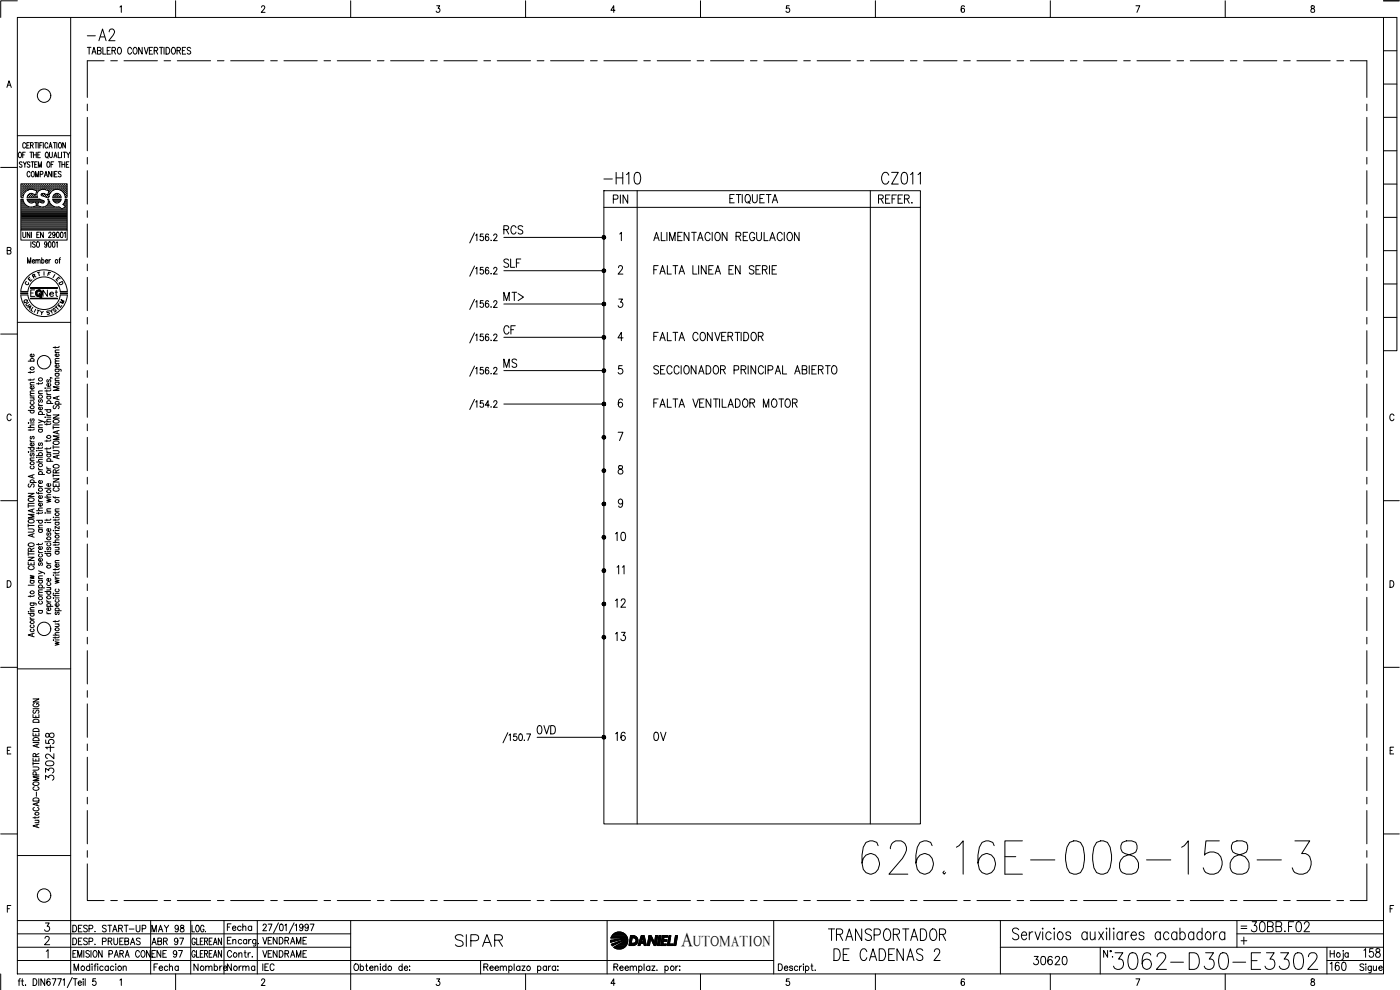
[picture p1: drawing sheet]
<svg xmlns="http://www.w3.org/2000/svg" width="420mm" height="297mm" viewBox="0 0 420 297" stroke-linecap="round" stroke-linejoin="round" font-family="sans-serif">
<defs><g id="words">
<text font-size="15" x="257.5" y="263.5">626.16E-008-158-3</text>
<text font-size="8.8" x="333" y="292.1">3062-D30-E3302</text>
<g font-size="7.1">
<text x="25" y="13.4">-A2</text>
<text x="179.9" y="56.4">-H10</text>
<text x="263.5" y="56.4">CZ011</text>
<text x="135.5" y="285">SIPAR</text>
<text x="249.1" y="289.3">DE CADENAS 2</text>
</g>
<g font-size="6.6">
<text x="374.3" y="280.8">30BB.F02</text>
<text x="247.3" y="283.3">TRANSPORTADOR</text>
</g>
<g font-size="6.2">
<text x="149.9" y="71.6">RCS</text>
<text x="408.2" y="288.6">158</text>
</g>
<text font-size="5.9" x="204.4" y="283.7">A</text>
<g font-size="5.7">
<text x="182.7" y="62.1">PIN</text>
<text x="149.9" y="81.5">SLF</text>
<text x="149.9" y="91.4">MT&gt;</text>
<text x="149.9" y="101.6">CF</text>
<text x="149.9" y="111.5">MS</text>
<text x="183.4" y="163.3">10</text>
<text x="183.4" y="183.4">12</text>
<text x="183.4" y="193.3">13</text>
<text x="159.8" y="221.5">0VD</text>
<text x="16.9" y="225.8" transform="rotate(-90 16.9 225.8)">158</text>
<text x="183.4" y="223.3">16</text>
<text x="195.1" y="223.3">0V</text>
<text x="16.9" y="235.3" transform="rotate(-90 16.9 235.3)">3302-</text>
<text x="309" y="290.7">30620</text>
<text x="397.9" y="292.5">160</text>
</g>
<g font-size="5.3">
<text x="11.6" y="90.3">Net</text>
<text x="188" y="173.6" transform="rotate(-90 188 173.6)">11</text>
<text x="44.4" y="280.8">MAY 98</text>
<text x="67" y="280.5">Fecha</text>
<text x="44.4" y="284.7">ABR 97</text>
<text x="57.1" y="292.5">Nombre</text>
<text x="67" y="292.5">Norma</text>
</g>
<text font-size="4.9" x="77.6" y="284.3">VENDRAME</text>
<g font-size="4.4">
<text x="7.1" y="85.7">E</text>
<text x="15.5" y="85.7">E</text>
<text x="16.6" y="92.4">M</text>
<text x="208" y="283.7">UTOMATION</text>
</g>
<g font-size="4">
<text x="8.5" y="84.7">R</text>
<text x="6" y="92.1">Q</text>
<text x="12.7" y="95.6">S</text>
</g>
<g font-size="3.5">
<text x="7.1" y="93.8">A</text>
<text x="371.1" y="279.8">=</text>
</g>
</g></defs>
<!-- layer: DCA_A3E2|CART -->
<g fill="none" stroke="#000" stroke-width=".3">
<path d="M5.2 5.2h410v287h-410zM5.2 .2h-5v5M21.2 5.2v287M36 2.1l.4-.4v2M52.7 .2v5M78.5 2.2l.2-.4 .4-.1 .4 .6-1.1 1.4h1.1M105.2 .2v5M131.1 1.7h.9l-.5 .8a.61 .61 0 0 1 .5 .9 .61 .61 0 0 1-1.1-.1M157.7 .2v5M184.6 3.1h-1.3l.9-1.4v2M210.2 .2v5M236.9 1.7h-.8l-.1 .9a.63 .63 0 0 1 .9 0 .63 .63 0 0 1-.1 .9 .63 .63 0 0 1-.9-.2"/>
<path d="M262.7 .2v5M289.4 2l-.5-.3a1.15 1.15 0 0 0 .1 2 .58 .58 0 0 0 .5-.8 .58 .58 0 0 0-1-.1v.3M315.2 .2v5M340.9 1.7h1.2l-.9 2M367.7 .2v5M393.6 1.8v.6a.72 .72 0 0 1 .8 .4 .72 .72 0 0 1-.3 .9 .64 .64 0 0 1-.7-.7 .64 .64 0 0 1 .8-.5l.3-.3-.1-.4zM415.2 5.2h4v100h-4M415.2 .2h4.7M415.2 15.2h4M2.1 26.2l.6-2 .7 2M2.3 25.6h.8M415.2 35.2h4"/>
<path d="M415.2 25.2h4M.2 50.2h5M5.2 40.7h16M5.8 45.7a.86 .86 0 0 1 .7 .8 .86 .86 0 0 1-.7 .8 1.14 1.14 0 0 1 0-1.6zM6.4 57.1h.1M6.4 56.4h.1M6.4 55.8h.1M6.4 57.7h.1M6.4 58.3h.1M6.4 59h.1M6.4 59.9h.4M6.6 57.3h.1"/>
<path d="M6.6 56.7h.1M6.6 56.1h.1M6.6 55.4h.1M6.6 58h.1M6.6 58.6h.1M6.6 48.8l-.3-.3-.5 .3v.3l.8 .5-.1 .5-.4 .1-.3-.2M6.6 55.4v.1M6.6 56v.2M6.6 56.7v.1M6.6 57.3v.1M6.6 57.9v.2M6.6 58.6v.1"/>
<path d="M6.8 46.5h.5M6.9 59.8h-.6v9.2h13.9v-9.2h-.6M6.9 57.1h.2M6.9 56.4h.2M6.9 55.8h.2M6.9 57.7h.2M6.9 58.3h.1M6.9 59.7l.2 .8M7 48.5l.5 .8 .4-.8M7 55.7v.2M7 56.3v.2M7 57v.1"/>
<path d="M7 57.6v.2M7 58.2v.2M7.2 57.3h.2M7.2 56.7h.2M7.2 56.1h.2M7.2 55.4h.2M7.3 55.4v.1M7.3 56v.2M7.3 56.7v.1M7.3 57.3v.1M7.5 49.3v.9M7.5 57.1h.2"/>
<path d="M7.5 56.4h.2M7.5 55.8h.2M7.6 45.7h-.8v1.6M7.6 55.7v.2M7.6 56.3v.2M7.6 57v.1M7.6 57.6l-.5 .8M7.7 43.2a.46 .46 0 0 0-.6-.4 .46 .46 0 0 0-.3 .6v.4a.47 .47 0 0 0 .3 .6 .47 .47 0 0 0 .6-.3M7.8 56.7h.2M7.8 56.1h.2M7.8 55.4h.2M7.9 55.4v.1"/>
<path d="M7.9 56v.2M7.9 56.7v.1M8 43.6h.5M8.1 59.2h3.2M8.1 59.8h3.7M8.2 59.7l.2 .7 .7 .5 1.6-.4 .3 1.2-.9 .3M8.2 57.1h.1M8.2 56.4h.1M8.2 55.8h.1M8.3 55.7v.2M8.3 56.3v.2M8.3 57h.1"/>
<path d="M8.3 59.9h3.6M8.3 59h.1M8.4 57l1.2-.2 1.4 .5-.3 1.1-1-.3M8.5 57l-.9 .6M8.5 56.7h.1M8.5 56.1h.1M8.5 55.4h.1M8.5 58.6h.1M8.6 55.4v.1M8.6 56v.2M8.6 56.7v.1M8.6 58.6v.1"/>
<path d="M8.8 42.8h-.8v1.6h.8M8.8 56.4h.2M8.8 55.8h.2M8.8 59h.2M8.9 55.7v.2M8.9 56.3v.2M8.9 58.9v.1M9 48.8a.41 .41 0 0 0-.7-.2 .41 .41 0 0 0 .1 .7l.4 .2a.42 .42 0 0 1 0 .7 .42 .42 0 0 1-.6-.2M9 45.7h.8M9 58.3l-.1 .1M9 51.8a.46 .46 0 0 0-.6-.4 .46 .46 0 0 0-.3 .7v.3a.47 .47 0 0 0 .3 .7 .47 .47 0 0 0 .6-.4M9.1 56.7h.2"/>
<path d="M9.1 56.1h.2M9.1 55.4h.2M9.1 58.6h.2M9.1 43.6l.8-.1v-.6l-.8-.1v1.6M9.2 55.4v.1M9.2 56v.2M9.2 56.7v.1M9.2 58.6v.1M9.4 48.5h.8M9.4 45.7v1.6M9.4 56.4h.2M9.4 55.8h.2"/>
<path d="M9.4 58.3h.2M9.4 59h.2M9.5 55.7v.2M9.5 56.3v.2M9.5 58.2v.2M9.5 58.9v.1M9.6 43.6l.4 .8M9.6 51.5l.1-.1a.88 .88 0 0 1 .6 .8 .88 .88 0 0 1-.6 .9 1.09 1.09 0 0 1-.1-1.6zM9.7 58.1h-.6l-.4 .2-.5 .9M9.7 48.5v1.7M9.7 56.7h.2M9.7 56.1h.2"/>
<path d="M9.7 55.4h.2M9.7 58.6h.2M9.8 55.4v.1M9.8 56v.2M9.8 56.7v.1M9.8 58.6v.1M10 46.5h.9M10 45.7v1.6M10.1 56.4h.1M10.1 55.8h.1M10.1 59h.1M10.2 55.7v.2"/>
<path d="M10.2 56.3v.2M10.2 58.4h.1M10.2 58.9v.1M10.4 56.7h.1M10.4 56.1h.1M10.4 55.4h.1M10.4 58.6h.1M10.4 42.8h.8M10.4 49.3h.5M10.5 55.4v.1M10.5 56v.2M10.5 56.7v.1"/>
<path d="M10.5 58.6v.1M10.7 53.1v-1.7l.4 1.7 .5-1.7v1.7M10.7 57.1h.2M10.7 56.4h.2M10.7 55.8h.2M10.7 59h.2M10.8 42.8v1.6M10.8 55.7v.2M10.8 56.3v.2M10.8 57v.1M10.8 58.9v.1M10.8 58.3h.1"/>
<path d="M10.9 45.7v1.6M11 56.7h.2M11 56.1h.2M11 55.4h.2M11.1 55.4v.1M11.1 56v.2M11.1 56.7v.1M11.1 57.3h.1M11.2 48.5h-.8v1.7h.8M11.3 46.5h.5M11.3 57.1h.2M11.3 56.4h.2"/>
<path d="M11.3 55.8h.2M11.4 55.7v.2M11.4 56.3v.2M11.4 57v.1M11.5 42.8v1.6M11.5 50.2v-1.7l.5 1.7 .4-1.7v1.7M11.6 56.7h.2M11.6 56.1h.2M11.6 55.4h.2M11.7 55.4v.1M11.7 56v.2M11.7 56.7v.1"/>
<path d="M11.9 59.7l.2 .1M11.9 43.6h.5M12 56.4h.1M12 55.8h.1M12.1 59.8l1.1 .4v.5l-.3 .2M12.1 52.3l.7-.1v-.7l-.7-.1v1.7M12.1 55.7v.2M12.1 56.3v.2M12.1 45.7h-.8v1.6h.8M12.3 56.7h.1M12.3 56.1h.1M12.3 55.4h.1"/>
<path d="M12.4 55.4v.1M12.4 56v.2M12.4 56.7v.1M12.4 58.2v.5l1.5 .5h.7M12.6 56.4h.2M12.6 55.8h.2M12.6 58.3h.2M12.7 42.8h-.8v1.6M12.7 55.7v.2M12.7 56.3v.2M12.7 58.2v.2M12.9 56.7h.2"/>
<path d="M12.9 56.1h.2M12.9 55.4h.2M12.9 58.6h.2M13 42.8v1.6M13 55.4v.1M13 56v.2M13 56.7v.1M13 58.6v.1M13.3 56.4h.1M13.3 55.8h.1M13.3 58.3h.1M13.3 53.1l.5-1.7 .5 1.7"/>
<path d="M13.3 58.2l1 .2 .4-1.1-1-.3a1.73 1.73 0 0 0-2 .2 1.73 1.73 0 0 0-.4 2M13.3 55.7v.2M13.3 56.3v.2M13.3 58.2v.2M13.4 58.1l-1 .1M13.5 52.5h.6M13.5 56.7h.2M13.5 56.1h.2M13.5 55.4h.2M13.5 58.6h.2M13.6 55.4v.1M13.6 56v.2"/>
<path d="M13.6 56.7v.1M13.6 58.6v.1M13.8 45.7h.1a.86 .86 0 0 1 .6 .8 .86 .86 0 0 1-.6 .8 1.2 1.2 0 0 1-.1-1.6zM13.9 56.4h.2M13.9 55.8h.2M13.9 59h.2M14 55.7v.2M14 56.3v.2M14 58.9v.1M14.1 47l.4 .5M14.2 56.7h.2M14.2 56.1h.2"/>
<path d="M14.2 55.4h.2M14.2 58.6h.2M14.3 48.6l.1-.1a.86 .86 0 0 1 .6 .9 .86 .86 0 0 1-.6 .8 1.2 1.2 0 0 1-.1-1.6zM14.3 55.4v.1M14.3 56v.2M14.3 56.7v.1M14.3 58.6v.1M14.3 59.7a1.59 1.59 0 0 1-1.2 2.4M14.4 43.2a.46 .46 0 0 0-.6-.4 .46 .46 0 0 0-.3 .6v.4a.47 .47 0 0 0 .3 .6 .47 .47 0 0 0 .6-.3M14.4 59.8h.2M14.5 59h.1M14.5 57.1h.2"/>
<path d="M14.5 56.4h.2M14.5 55.8h.2M14.5 58.3h.2M14.6 55.7v.2M14.6 56.3v.2M14.6 57v.1M14.6 58.2v.2M14.6 59.7a2.77 2.77 0 0 0 3.3 2.5l.6 .5M14.6 57.7h.1M14.7 44.4l.5-1.6 .4 1.6M14.8 57.3h.2M14.8 56.7h.2"/>
<path d="M14.8 56.1h.2M14.8 55.4h.2M14.8 58h.1M14.9 45.7v1.1l.3 .5 .5-.5v-1.1M14.9 43.9h.6M14.9 57.9h.1M14.9 55.4v.1M14.9 56v.2M14.9 56.7v.1M14.9 57.3v.1M15.2 57.1h.1M15.2 56.4h.1"/>
<path d="M15.2 55.8h.1M15.2 55.7v.2M15.2 56.3v.2M15.2 57v.1M15.3 49.3h.5M15.3 57.6l-.5 .8-.2 .8M15.5 51.4v1.7l-.9-1.7v1.7M15.5 56.7h.1M15.5 56.1h.1M15.5 55.4h.1M15.5 55.4v.1M15.5 56v.2"/>
<path d="M15.5 56.7v.1M15.8 56.4h.2M15.8 55.8h.2M15.8 59.8h2.5M15.9 59.7l.2 .7 .5 .4M15.9 55.7v.2M15.9 56.3v.2M15.9 57l-.1 .1M15.9 51.4v1.7M16 59.9h2.2M16 42.8h.8M16.1 56.7h.2"/>
<path d="M16.1 56.1h.2M16.1 55.4h.2M16.1 48.5h-.8v1.7M16.2 47.3l.4-1.6 .5 1.6M16.2 58.6h.1M16.2 55.4v.1M16.2 56v.2M16.2 56.7v.1M16.2 58.7h.1M16.3 46.8h.6M16.4 52.2h.4M16.4 42.8v1.6"/>
<path d="M16.4 56.4h.2M16.4 55.8h.2M16.4 59h.2M16.5 55.7v.2M16.5 56.3v.2M16.5 58.4h.1M16.5 58.9v.1M16.6 58.3h.1M16.6 58.1h1l.7 .8M16.6 58.1l-.5 .5-.2 .6h2.4M16.7 56.7h.2M16.7 56.1h.2"/>
<path d="M16.7 55.4h.2M16.7 58.6h.2M16.8 55.4v.1M16.8 56v.2M16.8 56.7v.1M16.8 58.6v.1M17.1 42.8v1.6M17.1 56.4h.1M17.1 55.8h.1M17.1 58.3h.1M17.1 59h.1M17.1 51.4h-.7v1.7h.7"/>
<path d="M17.1 55.7v.2M17.1 56.3v.2M17.1 58.2v.2M17.1 58.9v.1M17.4 56.7h.1M17.4 56.1h.1M17.4 55.4h.1M17.4 58.6h.1M17.4 55.4v.1M17.4 56v.2M17.4 56.7v.1M17.4 58.6v.1"/>
<path d="M17.5 45.7v1.6h.7M17.5 48.5h.8M17.7 56.4h.2M17.7 55.8h.2M17.7 59h.2M17.8 42.9l.1-.1a.86 .86 0 0 1 .6 .8 .86 .86 0 0 1-.6 .8 1.14 1.14 0 0 1-.1-1.5zM17.8 55.7v.2M17.8 56.3v.2M17.8 58.9v.1M17.9 48.5v1.7M18 56.7h.2M18 56.1h.2"/>
<path d="M18 55.4h.2M18 57a2.33 2.33 0 0 0-2.7 .6M18 57l.9 .6M18.1 55.4v.1M18.1 56v.2M18.1 56.7v.1M18.3 58.9l.1 .3M18.3 51.7l-.3-.3-.5 .3 .1 .4 .7 .5-.3 .5-.5-.2M18.3 57.1h.2M18.3 56.4h.2M18.3 55.8h.2M18.4 59.7l-.1 .3"/>
<path d="M18.4 55.7v.2M18.4 56.3v.2M18.4 57v.1M18.5 45.7v1.6M18.6 49.3h.8M18.6 48.5v1.7M18.6 56.7h.2M18.6 56.1h.2M18.6 55.4h.2M18.7 57.3h.1M18.7 55.4v.1M18.7 56v.2"/>
<path d="M18.7 56.7v.1M18.9 57.6l.4 .6 .3 1h.6v-4.1h-13.9v4.1h.6l.2-.7M18.9 45.7h.9M19 57.1h.1M19 56.4h.1M19 55.8h.1M19 57.6l.1 .1M19 55.7v.2M19 56.3v.2M19 57v.1M19.3 57.3h.1M19.3 56.7h.1"/>
<path d="M19.3 56.1h.1M19.3 55.4h.1M19.3 58h.1M19.3 45.7v1.6M19.3 55.4v.1M19.3 56v.2M19.3 56.7v.1M19.3 57.3v.1M19.3 57.9v.2M19.4 48.5v1.7M19.6 59.7l-.7 1.6M19.6 57.1h.2"/>
<path d="M19.6 56.4h.2M19.6 55.8h.2M19.6 57.7h.2M19.6 58.3h.2M19.6 42.8v1.6l-.8-1.6v1.6M19.6 59h.2M19.6 59.9h.5M19.7 55.7v.2M19.7 56.3v.2M19.7 57v.1M19.7 57.6v.2M19.7 58.2v.2"/>
<path d="M19.7 58.9v.1M19.9 49.3h.5M19.9 57.3h.2M19.9 56.7h.2M19.9 56.1h.2M19.9 55.4h.2M19.9 58h.2M19.9 58.6h.2M20 45.7l.5 .8 .5-.8M20 55.4v.1M20 56v.2M20 56.7v.1"/>
<path d="M20 57.3v.1M20 57.9v.2M20 58.6v.1M20.5 46.5v.8M20.7 48.5h-.8v1.7h.8M415.2 55.2h4M415.2 45.2h4M2.2 75.2l.9-.1 .1-.7-1-.2v2l.9-.1 .2-.5-.4-.4M6.3 69v3h13.9v-3M6.4 64.7h13.7M6.4 64.3h13.7M6.4 64h13.7"/>
<path d="M6.4 63.7h13.7M6.4 63.4h13.7M6.4 63.1h13.7M6.4 62.8h12M6.4 62.4h11.7M6.4 62.1h2.3M6.4 61.8h1.6M6.4 61.5h1.2M6.4 61.2h.9M6.4 60.9h.7M6.4 60.5h.6M6.4 60.2h.5"/>
<path d="M6.4 65h13.7M6.4 65.3h13.7M6.4 65.6h13.7M6.4 65.9h13.7M6.4 66.2h13.7M6.4 66.6h13.7M6.4 66.9h13.7M6.4 67.2h13.7M6.4 67.5h13.7M6.4 67.8h13.7M6.4 68.1h13.7M6.4 68.5h13.7"/>
<path d="M6.4 68.8h13.7M6.9 69.7v1.4l.3 .2 .3-.1 .2-.4v-1.1M7.1 60.5l.5 .8 .9 .6M8.3 79v-1.7l.5 1.7 .4-1.7v1.7M8.4 60.2h4.5M8.4 61.9l1 .2 .7-.1M8.7 60.5h1.6M9 69.7v1.6l-.8-1.6v1.6M9.3 72.5v1.7M9.4 69.7v1.6M9.7 78.3h.7l-.1-.3a.48 .48 0 0 0-.6 .4 .48 .48 0 0 0 .6 .5l.1-.2M10.1 62.1h2"/>
<path d="M10.6 72.8l-.3-.3-.6 .3 .1 .3 .7 .4 .1 .4-.3 .3-.6-.3M10.8 78.2l.2-.3 .3 .1 .1 1M10.8 77.9v1.1M10.8 60.5h.7M10.9 60.9h.5M10.9 61.2h.4M11 61.8h.3M11 61.5h.2M11 70.4h.5M11.2 72.6l.1-.1a.86 .86 0 0 1 .6 .9 .86 .86 0 0 1-.6 .8 1.19 1.19 0 0 1-.1-1.6zM11.4 78.2l.3-.3 .3 .1 .1 1M11.8 69.7h-.8v1.6h.8"/>
<path d="M11.9 60.5h1.3M12.5 78.1l.1-.1a.48 .48 0 0 1 .6 .4 .48 .48 0 0 1-.6 .5l-.1-.2M12.5 77.3v1.7M12.9 60.9l-1.3-.4-.3 1.2 1.8 .4M13 69.7v1.6l-.9-1.6v1.6M13.5 62.1h2.8M13.6 78.3h.8l-.2-.3a.48 .48 0 0 0-.6 .4 .48 .48 0 0 0 .6 .5l.2-.2M14.1 61.8h1.6M14.1 73.1l-.2 .4a.43 .43 0 0 1-.6-.5 .43 .43 0 0 1 .8-.2l-.2 1.3-.3 .1-.2-.3M14.4 61.5h.9M14.5 61.2h.5M14.6 60.9h.2"/>
<path d="M14.6 60.5h.1M14.6 70l.3-.3 .4 .1v.5l-.7 1h.8M14.7 72.6l.3-.1a1.04 1.04 0 0 1-.1 1.7l-.4-.7zM14.7 77.9v1.1M15.2 77.9l-.5 .4M15.9 72.6l.3-.1a1.04 1.04 0 0 1-.2 1.7l-.3-.7zM16.1 60.2h1.9M16.4 60.5h1.4M16.5 70.2l-.2 .4a.43 .43 0 0 1-.6-.5 .43 .43 0 0 1 .8-.2l-.2 1.3-.5-.1M16.9 72.8l.3-.3v1.7M17.1 69.7a.81 .81 0 0 1 .8 .7 .81 .81 0 0 1-.5 .9l-.4-.3zM17.7 77.9h.4"/>
<path d="M18.2 77.3l-.3 .3v1.4M18.3 60l-.7 .8h-1M18.3 69.7h.5l.1 .3v1l-.3 .3-.4-.3zM18.6 62.8h1.5M18.9 61.3l.7 .7M19.1 61.2h1M19.2 62.4h.9M19.2 61.5h.9M19.3 70l.3-.3v1.6M19.3 60.9h.8M19.5 60.5h.6M19.5 61.8h.6"/>
<path d="M19.6 62.1l-1.1 .6M19.6 60.2h.5M19.8 62.1h.3M415.2 75.2h4M415.2 65.2h4M5.2 96.7h16M6.2 87.5a7 7 0 0 1 7-6.5 7 7 0 0 1 7 6.5M6.2 88.5a7 7 0 0 0 7 6.5 7 7 0 0 0 7-6.5M6.3 87.4h2M8.4 87.5a4.9 4.9 0 0 1 4.8-4.4 4.9 4.9 0 0 1 4.9 4.4M8.4 88.5a4.9 4.9 0 0 0 4.8 4.4 4.9 4.9 0 0 0 4.9-4.4M9.1 86.3h8.2v.2h-8.2"/>
<path d="M9.1 89.5h8.2v.1h-8.2zM9.2 86.4h8M9.2 89.6h8M10.4 87h-1.2v1.9M11.2 93l.7 .2M11.5 93.1l-.3 1M13.2 81.5v1.1M415.2 95.2h4M415.2 85.2h4M.2 100.2h5M8.5 108.4h1.7M9.1 111.4v.6"/>
<path d="M9.1 113.7v.5M9.1 119.4h1.1M9.1 118.8h1.1M9.1 115.5h1.1M9.3 108.4l-.2-.2a.53 .53 0 0 1 .6-.7 .53 .53 0 0 1 .5 .7l-.2 .2M9.9 119.4l.3 .3v.3l-1.1 .1M10 115.9l.2 .2a.52 .52 0 0 1-.6 .7 .52 .52 0 0 1-.4-.8l.4-.1v.8M10 106.2l.2 .2a.52 .52 0 0 1-.6 .7 .52 .52 0 0 1-.4-.8l.4-.1v.9M10.2 118.1h-1.1v.4l.3 .3M10.2 117.3l-1.1 .1v.3l.3 .4M10.2 114.8h-1.1v.4l.3 .3M10.2 113.7v.2l-1.7 .1"/>
<path d="M10.2 111.4l-.3 .3h-1.4M11.6 114.8v.5M11.6 118.1h1.1M11.8 119.9l-.2 .3 .2 .5 .4-.7h.5v.4l-.2 .3M12.7 117.3l-1.1 .1v.3l.3 .4M12.7 114.8l-.3 .3h-1.4M13.5 116.5h.1M14.1 117.8v.4l.5 .2M14.1 117v.5M14.1 118.9h1.1M14.1 118.4h1.1M14.1 116.4h1.1"/>
<path d="M14.3 118.9l-.2 .1a.52 .52 0 0 0 .6 .8 .52 .52 0 0 0 .3-.9M14.3 113.9l-.2 .3v.4h.4l.2-.6 .3-.1 .2 .3-.2 .5M15 115.1a.5 .5 0 0 1 0 .7 .5 .5 0 0 1-.7 0 .5 .5 0 0 1-.1-.6l.4-.1v.8M15.2 113.4l.4 .1M15.2 116.9l-.3 .4h-1.4M16.6 110.8l1.6 .1 .1 .5M16.6 104v.5M16.6 114.7h1.1M16.6 114.2h1.1M16.6 112.1h1.1M16.6 109.1h1.1M16.6 105.8h1.1"/>
<path d="M16.8 114.7l-.2 .1a.51 .51 0 0 0 .6 .7 .51 .51 0 0 0 .3-.8M16.8 112.1a.55 .55 0 0 0 .3 .9 .55 .55 0 0 0 .6-.7l-.2-.2M16.8 110.8l-.2 .1a.53 .53 0 0 0 .5 .7 .53 .53 0 0 0 .6-.7l-.2-.1M17.1 119.1v.6M17.5 109.5l.2 .1a.52 .52 0 0 1-.5 .7 .52 .52 0 0 1-.5-.8h.4v.8M17.5 106.2l.2 .1a.52 .52 0 0 1-.6 .7 .52 .52 0 0 1-.4-.8h.4v.8M17.7 118.9l-1.7 .5 1.7 .6M17.7 116.1h-1.7l1.7 .5-1.7 .6h1.7M17.7 113.4l-1.1 .1v.4l.3 .3M17.7 108.3l-1.1 .1v.3l.3 .4M17.7 107.6h-1.1v.4l.3 .3M17.7 105l-1.1 .1v.3l.3 .4"/>
<path d="M17.7 103.9v.3l-1.7 .1M3.3 124.7a.63 .63 0 0 0-.7-.5 .63 .63 0 0 0-.5 .8v.5a.63 .63 0 0 0 .5 .7 .63 .63 0 0 0 .7-.4M8.5 135.6h.1zM8.5 126.9h.1zM8.5 128.3h1.7M8.5 134.3h1.7M8.5 123.1h1.7M9.1 132v.4l.5 .2M9.1 128.8v.4M9.1 138.1h1.1M9.1 135.6h1.1M9.1 132.6h1.1"/>
<path d="M9.1 126.9h1.1M9.3 139.9a.55 .55 0 0 0 .3 .9 .55 .55 0 0 0 .6-.7l-.2-.2M9.3 136.1l-.2 .2 .2 .5 .4-.7h.5v.5l-.2 .2M9.3 134.3a.55 .55 0 0 0 .3 .9 .55 .55 0 0 0 .6-.6l-.2-.3M9.3 130.9l-.2 .3v.4h.4l.2-.6 .3-.1 .2 .3-.2 .5M9.3 125.7l-.2 .2v.5h.4l.2-.7h.3l.2 .2-.2 .5M9.3 123.1a.55 .55 0 0 0 .3 .9 .55 .55 0 0 0 .6-.6l-.2-.3M9.3 120.5l-.2 .1a.52 .52 0 0 0 .6 .8 .52 .52 0 0 0 .3-.9M10 133a.48 .48 0 0 1 0 .6 .48 .48 0 0 1-.6 .1 .48 .48 0 0 1-.2-.6l.4-.1v.8M10.2 137.4h-1.1v.4l.3 .3M10.2 128.7l-.3 .3h-1.4M10.2 127.5l-1.1 .1v.3l.3 .4"/>
<path d="M11 137.2h.1zM11 135.2h.1zM11 138.6h1.7M11 136.7h1.7M11.6 126l1.1 .4-1.1 .5M11.6 121.1v.3l.5 .3M11.6 134.2v.5M11.6 137.2h1.1M11.6 135.2h1.1M11.6 128.8h1.1M11.6 128.3h1.1M11.6 124.4h1.8"/>
<path d="M11.6 121.7h1.1M11.8 136.7a.51 .51 0 0 1 0-.8 .51 .51 0 0 1 .7 0 .51 .51 0 0 1 0 .8M11.8 132.9l-.2 .3v.4h.4l.2-.6 .3-.1 .2 .3-.2 .5M11.8 128.8a.51 .51 0 0 0 0 .7 .51 .51 0 0 0 .7 0 .51 .51 0 0 0 0-.7M11.8 124.4a.51 .51 0 0 1 0-.8 .51 .51 0 0 1 .7 0 .51 .51 0 0 1 0 .8M12.5 122.1a.51 .51 0 0 1 0 .7 .51 .51 0 0 1-.7 .1 .51 .51 0 0 1-.1-.7l.4-.1v.9M12.7 137.8l-1.1 .1v.4l.3 .3M12.7 134.1v.3l-1.7 .1M12.7 127.5l-1.1 .1v.3l.3 .4M12.7 126.4l.6 .2 .1 .3M13.5 126.6h1.7M13.5 122.9h1.7"/>
<path d="M13.5 125.2h.1M14.1 135.2v.3l.5 .2M14.1 124.1v.3l.5 .3M14.1 127v.5M14.1 132v.5M14.1 134.4v.5M14.1 138.4h1.8M14.1 136.3h1.1M14.1 135.7h1.1M14.1 125.2h1.1M14.1 124.7h1.1M14.1 121.1h1.8"/>
<path d="M14.3 138.4l-.2-.1a.53 .53 0 0 1 .5-.7 .53 .53 0 0 1 .6 .7l-.2 .1M14.3 136.3l-.2 .1a.52 .52 0 0 0 .6 .7 .52 .52 0 0 0 .3-.8M14.3 122.9a.55 .55 0 0 0 .3 .9 .55 .55 0 0 0 .6-.6l-.2-.3M14.3 121.1l-.2-.2a.52 .52 0 0 1 .6-.7 .52 .52 0 0 1 .3 .9M15.2 134.3l-.3 .3h-1.4M15.2 132l-.3 .3h-1.4M15.2 127l-.3 .3h-1.4M15.2 125.8h-1.1v.4l.3 .4M16 135.2h1.5l.2 .4-.2 .5h-1.5M16 124.5h1.7l-1.7 1h1.7M16 127.8v.9M16 133.7v.9"/>
<path d="M16 134.1h1.7M16 128.3h1.7M16 127.5h1.7M16 139.6a.88 .88 0 0 1 1.1-.3 .88 .88 0 0 1 .6 .9 .88 .88 0 0 1-1.1 .3 .88 .88 0 0 1-.6-.9zM16 132.6a.88 .88 0 0 1 1.1-.4 .88 .88 0 0 1 .6 .9 .88 .88 0 0 1-1.1 .4 .88 .88 0 0 1-.6-.9zM16 126.1a.88 .88 0 0 1 1.1-.3 .88 .88 0 0 1 .6 .9 .88 .88 0 0 1-1.1 .3 .88 .88 0 0 1-.6-.9zM16.2 121.7l-.2 .3 .2 .6 .4-.1 .3-.6a.48 .48 0 0 1 .7-.1 .48 .48 0 0 1 .1 .7l-.2 .1M16.6 121.3h1.8M16.8 121.3l-.2-.2a.52 .52 0 0 1 .6-.7 .52 .52 0 0 1 .3 .9M17.1 129.4v.6M17.1 136.8v.6M17.7 136.6l-1.7 .5 1.7 .6"/>
<path d="M17.7 130.8h-1.7l1.7 .5-1.7 .6h1.7M17.7 129.1l-1.7 .6 1.7 .5M418.3 124.7a.63 .63 0 0 0-.7-.5 .63 .63 0 0 0-.5 .8v.5a.63 .63 0 0 0 .5 .7 .63 .63 0 0 0 .7-.4M.2 150.2h5M8.5 158.7h1.2l.5 .4v.4l-.5 .2h-1.2M8.5 148h1.7l-1.7 1h1.7M8.5 151.3v1M8.5 157.2v.9M8.5 157.7h1.7M8.5 151.8h1.7M8.5 151h1.7M8.6 156.1a.88 .88 0 0 1 1-.3 .88 .88 0 0 1 .6 .9 .88 .88 0 0 1-1.1 .3 .88 .88 0 0 1-.5-.9z"/>
<path d="M8.6 149.6a.89 .89 0 0 1 1-.3 .89 .89 0 0 1 .6 .9 .88 .88 0 0 1-1.1 .3 .88 .88 0 0 1-.5-.9zM8.7 145.2l-.2 .3 .2 .7 .4-.2 .4-.7h.7v.5l-.2 .4M9.1 144.8h1.8M9.3 144.8l-.2-.2a.53 .53 0 0 1 .6-.6 .53 .53 0 0 1 .5 .6l-.2 .2M9.7 142.6v.7M9.7 152.9v.7M10.2 154.3h-1.7l1.7 .6-1.7 .5h1.7M10.2 152.7l-1.7 .5 1.7 .6M10.2 142.4l-1.7 .5 1.7 .6M11 147.7v.3h1.7M11 156.1h1.7M11 153.2h1.7"/>
<path d="M11.6 149.9v.4l.5 .2M11.6 145.4v.4l.5 .2M11.6 140.4v.3l.5 .3M11.6 147.7v.5M11.6 153.7v.5M11.6 158.9h1.1M11.6 158.4h1.1M11.6 150.5h1.1M11.6 146h1.1M11.6 142.4h1.8M11.6 141h1.1M11.8 158.9a.49 .49 0 0 0 0 .7 .49 .49 0 0 0 .7 0 .49 .49 0 0 0 0-.7"/>
<path d="M11.8 156.1a.51 .51 0 0 0 0 .7 .51 .51 0 0 0 .7 0 .51 .51 0 0 0 0-.7M11.8 142.4a.51 .51 0 0 1 0-.8 .51 .51 0 0 1 .7 0 .51 .51 0 0 1 0 .8M12.5 150.9a.5 .5 0 0 1 .1 .8 .5 .5 0 0 1-.8 0 .5 .5 0 0 1 .1-.8h.2v.9M12.5 148.7a.5 .5 0 0 1 0 .7 .5 .5 0 0 1-.7 .1 .5 .5 0 0 1-.1-.7l.4-.1v.8M12.5 144.2a.5 .5 0 0 1 .1 .7 .5 .5 0 0 1-.8 0 .5 .5 0 0 1 .1-.7h.2v.9M12.7 157.6h-1.1v.4l.3 .4M12.7 153.7v.3h-1.7M12.7 152.4l-1.1 .1v.4l.3 .3M13.5 149.2h1.7M13.5 146.5h1.7M13.5 156.8h.1M13.5 154h.1"/>
<path d="M14.1 149.6l1.1 .3-1.1 .3 1.1 .2-1.1 .3M14.1 140.1v.4l.5 .2M14.1 156.8h1.1M14.1 155.8v.5M14.1 153.9h1.1M14.1 153.4h1.1M14.1 140.7h1.1M14.3 159.9l-.2 .2 .2 .5 .4-.7h.5v.4l-.2 .3M15 158.6l.2 .1a.52 .52 0 0 1-.5 .8 .52 .52 0 0 1-.5-.8l.4-.1v.9M15 145.1l.2 .1a.52 .52 0 0 1-.5 .8 .52 .52 0 0 1-.5-.8l.4-.1v.9M15.2 155.7l-.3 .4h-1.4M15.2 152.6l-1.1 .1v.4l.3 .3"/>
<path d="M15.2 148.4l-1.1 .1v.3l.3 .4M16 159.2h.1zM16 149v.3h1.7M16 145.1v.9h1.7v-.9M16 143.7h1.7l-1.7 .9h1.7M16 142.6h1.7M16 142.2v.9M16 155.3h.1M16.4 146.4a.52 .52 0 0 0-.4 .6 .52 .52 0 0 0 .6 .4h.5a.52 .52 0 0 0 .6-.4 .52 .52 0 0 0-.4-.6M16.6 159.6v.3l.5 .2M16.6 153.4h1.1M16.6 149v.5"/>
<path d="M16.6 155.7v.5M16.6 159.2h1.1M16.6 156.7h1.1M16.6 155.2h1.1M16.8 156.7l-.2 .1a.52 .52 0 0 0 .6 .8 .52 .52 0 0 0 .3-.9M16.8 141.9l-.1-.8-.6-.1-.1 .9h1.7M16.8 145.4v.6M17.7 157.9v.8l-1.1-.8v.8M17.7 155.7l-.3 .3h-1.4M17.7 152.7h-1.1v.4l.3 .3M17.7 141l-.9 .4M415.2 150.2h4.7"/>
<path d="M2.2 174.2a1.01 1.01 0 0 1 1.1 1 1.01 1.01 0 0 1-1.1 1zM8.5 168.6v.9h1.7v-.9M8.5 167.2h1.7l-1.7 1h1.7M8.5 175.6h1.7M8.5 166.2h1.7M8.5 165.7v1M8.6 163.2a.88 .88 0 0 1 1-.4 .88 .88 0 0 1 .6 .9 .89 .89 0 0 1-1 .3 .89 .89 0 0 1-.6-.8zM8.9 169.9a.54 .54 0 0 0-.4 .6 .54 .54 0 0 0 .6 .4h.5a.54 .54 0 0 0 .6-.4 .54 .54 0 0 0-.4-.6M9.1 172.6l1.1 .3-1.1 .3 1.1 .2-1.1 .3M9.1 178.7v.4M9.1 174.2h1.1M9.3 174.2l-.2 .2a.51 .51 0 0 0 .6 .6 .51 .51 0 0 0 .3-.8"/>
<path d="M9.3 165.4l-.1-.8-.6-.1-.1 .9h1.7M9.3 168.9v.6M9.7 160.3v.7M10.2 178.6l-.3 .3h-1.4M10.2 160.1l-1.7 .5 1.7 .6M10.2 164.5l-.9 .5M11.6 171.3l1.1 .4-1.1 .5M11.6 165.2v.4l.5 .2M11.6 178.5h1.1M11.6 176.4h1.8M11.6 174.1h1.1M11.6 173.6h1.1"/>
<path d="M11.6 165.8h1.1M11.6 163.1v.5M11.8 176.4a.51 .51 0 0 1 0-.7 .51 .51 0 0 1 .7 0 .51 .51 0 0 1 0 .7M11.8 174.1a.51 .51 0 0 0 0 .7 .51 .51 0 0 0 .7 0 .51 .51 0 0 0 0-.7M11.8 168.9l-.2 .2v.5h.4l.2-.7h.3l.2 .2-.2 .6M11.8 166.3l-.2 .1a.52 .52 0 0 0 .6 .7 .52 .52 0 0 0 .3-.8M12.5 167.6l.2 .1a.53 .53 0 0 1-.6 .7 .53 .53 0 0 1-.4-.8h.4v.8M12.5 164a.5 .5 0 0 1 .1 .7 .5 .5 0 0 1-.8 0 .5 .5 0 0 1 .1-.7h.2v.9M12.7 177.7l-1.1 .1v.4l.3 .3M12.7 177h-1.1v.4l.3 .3M12.7 172.8l-1.1 .1v.4l.3 .3M12.7 171.7l.7 .3v.2"/>
<path d="M12.7 163l-.3 .4h-1.4M13.5 177.5h1.7M13.5 166.1h1.7M13.5 162.5h1.7M13.5 165.6h.1M14.1 168.6v.3l.5 .2M14.1 176.3h1.1M14.1 169.1h1.1M14.1 165.5h1.1M14.3 177.5a.49 .49 0 0 0 0 .7 .49 .49 0 0 0 .7 0 .49 .49 0 0 0 0-.7M14.3 174.8a.49 .49 0 0 0 0 .7 .49 .49 0 0 0 .7 0 .49 .49 0 0 0 0-.7M14.3 166.1l-.2 .1a.52 .52 0 0 0 .6 .7 .52 .52 0 0 0 .3-.8"/>
<path d="M14.3 164.2l-.2 .3 .2 .5 .4-.7h.5v.4l-.2 .3M14.3 163l-.2 .1a.52 .52 0 0 0 .6 .7 .52 .52 0 0 0 .3-.8M14.9 176.3l.3 .3v.3l-1.1 .1M15 173.6a.5 .5 0 0 1 0 .6 .5 .5 0 0 1-.7 .1 .5 .5 0 0 1-.1-.7h.4v.8M16 179.4h.1zM16 178.4l.3 .3h1.4M16 178h.1zM16 172.5h.1zM16 162.8h1.7M16.6 173.9l1.1 .3-1.1 .3 1.1 .2-1.1 .3M16.6 173v.3l.5 .2M16.6 163.2v.5"/>
<path d="M16.6 170.6v.5M16.6 171.6v.5M16.6 178.5v.4M16.6 179.4h1.1M16.6 178h1.1M16.6 173.5h1.1M16.6 172.5h1.1M16.6 168.9h1.1M16.6 165.5h1.1M16.6 164.2h1.1M16.6 160.1h1.1M16.8 179.9l-.2 .1a.53 .53 0 0 0 .5 .7 .53 .53 0 0 0 .6-.7l-.2-.1"/>
<path d="M16.8 176.7l-.2 .2a.52 .52 0 0 0 .6 .7 .52 .52 0 0 0 .3-.9M16.8 165.5l-.2 .1a.51 .51 0 0 0 .6 .7 .51 .51 0 0 0 .3-.8M17.4 164.2l.3 .4v.4h-1.1M17.5 169.3l.2 .1a.52 .52 0 0 1-.5 .8 .52 .52 0 0 1-.5-.8l.4-.1v.9M17.7 171.5l-.3 .4h-1.4M17.7 170.5v.3l-1.7 .1M17.7 168.2h-1.1v.4l.3 .3M17.7 163.1l-.3 .4h-1.4M17.7 162h-1.1v.4l.3 .4M417.2 174.2a1.01 1.01 0 0 1 1.1 1 1.01 1.01 0 0 1-1.1 1zM8.5 183.5h.1zM8.5 184.1h1.7"/>
<path d="M9.1 185.2v.4l.5 .2M9.1 180.9l1.6 .1 .1 .6M9.1 185.8h1.1M9.1 183.5h1.1M9.1 183h1.1M9.3 188.8l-.2 .1a.53 .53 0 0 0 .6 .7 .53 .53 0 0 0 .5-.7l-.2-.1M9.3 187.5l-.2 .1a.53 .53 0 0 0 .6 .7 .53 .53 0 0 0 .5-.7l-.2-.1M9.3 184.1l-.2 .1a.53 .53 0 0 0 .6 .7 .53 .53 0 0 0 .5-.7l-.2-.1M9.3 180.9l-.2 .1a.53 .53 0 0 0 .6 .7 .53 .53 0 0 0 .5-.7l-.2-.1M9.7 190.2v.7M10.2 190l-1.7 .5 1.7 .6M10.2 182.3l-1.1 .1v.3l.3 .3"/>
<path d="M11.6 183.2h1.1M11.8 183.2a.49 .49 0 0 0 0 .7 .49 .49 0 0 0 .7 0 .49 .49 0 0 0 0-.7M11.8 180.4a.51 .51 0 0 0 0 .7 .51 .51 0 0 0 .7 0 .51 .51 0 0 0 0-.7M14.1 183.5v.4l.5 .2M14.1 180v.4l.5 .2M14.1 184.1h1.1M14.1 181.9h1.8M14.1 180.6h1.1M14.3 181.9l-.2-.1a.52 .52 0 0 1 .6-.7 .52 .52 0 0 1 .3 .8M15 182.4l.2 .1a.52 .52 0 0 1-.5 .7 .52 .52 0 0 1-.5-.8h.4v.8M16 192h.1zM16 190.6h1.7"/>
<path d="M16.6 192.5l1.1 .3-1.1 .3 1.1 .2-1.1 .3M16.6 192h1.1M16.6 186.2v.5M16.6 191.1v.4M16.6 187.2h1.1M16.6 183.2h1.8M16.8 183.7l-.2 .2v.4h.4l.2-.6h.3l.2 .2-.2 .5M16.8 183.2l-.2-.1a.53 .53 0 0 1 .5-.7 .53 .53 0 0 1 .6 .7l-.2 .1M17.4 187.2l.3 .4v.3l-1.1 .1M17.5 181.1a.49 .49 0 0 1 0 .7 .49 .49 0 0 1-.7 0 .49 .49 0 0 1-.1-.6l.4-.1v.8M17.7 191l-.3 .3h-1.4M17.7 189.8l-1.1 .1v.3l.3 .4"/>
<path d="M17.7 186.1l-.3 .4h-1.4M.2 200.2h5M5.2 200.7h16M415.2 200.2h4.7M2.2 225.2h.6M3.3 224.2h-1.1v2h1.1M417.2 225.2h.6M418.3 224.2h-1.1v2h1.1M.2 250.2h5M5.2 256.7h16M415.2 250.2h4.7M2.2 272.7h.6"/>
<path d="M3.3 271.7h-1.1v2M5.2 276.2h410M45.2 276.2v16M57.2 276.2v16M67.2 276.2v16M77.2 276.2v16M105.2 276.2v20.8M182.2 276.2v16M184.5 279.9h2.6M184.8 279.8h2.1M185.2 279.7h1.2M232.2 276.2v16"/>
<path d="M300.2 276.2v16M371.2 276.2v8M417.2 272.7h.6M418.3 271.7h-1.1v2M.2 292.2v4.8M5.2 280.2h100M5.2 284.2h100M5.2 288.2h227M5.5 294.3h.6M6.1 293.7l-.4 .3v1.7M6.4 294.3h.6M6.7 293.7v1.6l.4 .4"/>
<path d="M7.7 295.5v.2v-.1M9.9 293.7a1.02 1.02 0 0 1 1.2 1 1.02 1.02 0 0 1-1.2 1zM11.6 293.7v2M13.4 293.7v2l-1.1-2v2M15 293.9l-.3-.2a1.16 1.16 0 0 0-.1 2 .59 .59 0 0 0 .5-.9 .59 .59 0 0 0-1-.1v.3M15.7 293.7h1.1l-.8 2M17.3 293.7h1.1l-.8 2M18.9 294l.4-.3v2M21.7 293.3l-1.5 3M22 293.7h1.1M22.6 293.7v2M23.5 294.9h.9l-.1-.5a.61 .61 0 0 0-.9 .6 .61 .61 0 0 0 .9 .6l.1-.2"/>
<path d="M25 293.7v.2zM25 294.3v1.4M25.6 293.7v2M28.7 293.7h-.8l-.1 .8a.62 .62 0 0 1 .9 .1 .62 .62 0 0 1-.1 .9 .62 .62 0 0 1-.9-.2M36 294.1l.4-.4v2M52.7 292.2v4.8M78.5 294.2l.2-.4 .4-.1 .4 .6-1.1 1.4h1.1M131.1 293.7h.9l-.5 .8a.61 .61 0 0 1 .5 .9 .61 .61 0 0 1-1.1-.1M144.2 288.2v4M157.7 292.2v4.8M183.2 282.5h.9M183.2 282.4h1.3"/>
<path d="M183.2 282.3h1.8M183.2 282.1l3-.4 .2 .2-3.1 .8zM183.3 282.6h.3M183.3 282.1h2.2M183.4 281.3h4.9M183.4 281.2h4.8M183.5 283.3l.3 .5M183.5 283.3l3.2-1.2 .2 .2-3.1 1.5 .1-.1M183.5 283.3h1.2M183.5 281h4.6M183.6 280.9h4.4M183.6 283.4h.9"/>
<path d="M183.6 280.8h4.4M183.6 283.6h.6M183.8 280.6h4.1M183.8 283.2h1.2M183.9 280.5h3.9M184 280.4h3.7M184.1 280.2h3.4M184.1 283.1h1.2M184.2 284.3h3.2M184.3 282h1.8M184.3 280.1h3M184.3 284.1h3.3"/>
<path d="M184.4 284.4h2.8M184.5 282.9h1.1M184.6 295h-1.3l.9-1.3v2M184.6 284h3.1M184.7 284.6h2.2M184.8 283.9h3M184.9 282.8h1M185 284.7h1.6M185 283.7h2.9M185.3 282.6h.9M185.3 283.6h2.7M185.3 281.8h1.1"/>
<path d="M185.5 283.4h2.6M185.6 282.5h.8M185.8 283.3h2.4M186 283.2h2.2M186 282.4h.7M186.2 281.6h.7M186.2 283.1h2.1M186.4 282.3h.4M186.5 282.9h1.8M186.5 281.9l1.1-.1-.9 .3zM186.6 282h.4M186.7 282.8h1.6"/>
<path d="M186.7 281.8h.7M186.9 282.6h1.5M187 282.4h1.4M187.1 282.5h1.3M187.1 282.3h1.3M187.2 281.6h.3M187.2 281.7h.3M187.4 282.1h1M187.7 282h.7M187.9 281.7h.5M188 281.8h.4M188 281.4l-4.7 .1h2.8l.2 .2 2-.3a2.61 2.61 0 0 0-2.5-1.8 2.61 2.61 0 0 0-2.5 1.8"/>
<path d="M188.3 281.5a2.59 2.59 0 0 1-1.1 2.9 2.59 2.59 0 0 1-3-.2l3-1.7-.3-.2 1.4-.7M188.8 283.6h1.7M188.8 283.3h2.2M188.8 283.4h2M188.8 283.1h2.4M188.8 283.2h2.3M188.9 282.9h.6M188.9 282.8h.6M188.9 282.6h.6M188.9 282.5h.6M189 282.4h.6M189 282.3h.6"/>
<path d="M189 282.1h.6M189.1 282h.5M189.1 281.8h.6M189.1 281.7h.6M189.1 281.6h.6M189.1 281.4h1.2a.78 .78 0 0 1 .6 .8 .78 .78 0 0 1-.6 .8M189.1 281.3h2.1M189.2 281.2h1.9M189.2 281h1.7M189.2 280.9h1.5M189.2 280.8h1.2M189.7 281.4l-.3 1.6h.8"/>
<path d="M190.2 280.7h-1l-.4 3h1.4a1.52 1.52 0 0 0 1.3-1.5 1.52 1.52 0 0 0-1.2-1.5M190.3 281.4h1M190.4 282.9h.9M190.6 281.6h.7M190.6 282.8h.7M190.7 281.7h.7M190.8 282.6h.6M190.8 281.8h.6M190.8 282.5h.6M190.8 282h.6M190.9 282.4h.5M190.9 282.3h.6"/>
<path d="M190.9 282.1h.6M191.5 283.6h.6M191.6 283.4h.6M191.6 283.3h.6M191.6 283.2h.7M191.7 283.1h2.1M191.7 282.9h2.1M191.8 282.8h2M191.8 282.6h2M191.9 282.5h.6M191.9 282.4h.6M191.9 282.3h.7"/>
<path d="M192 282.1h.6M192.1 282h.6M192.1 281.8h.6M192.2 281.7h.5M192.2 281.6h.6M192.2 281.4h1.3M192.3 281.3h1.2M192.3 281.2h1.1M192.4 281h1M192.4 280.9h1M192.4 280.7h.9l.7 3h-.7l-.1-.6h-.9l-.2 .6h-.6zM192.4 280.8h.9"/>
<path d="M192.9 281.4l.2 1.2h-.7zM192.9 281.7h.6M192.9 281.6h.6M193 281.8h.6M193 282.1h.6M193 282h.6M193 282.3h.7M193.1 282.5h.6M193.1 282.4h.6M193.3 283.2h.5M193.3 283.3h.6M193.3 283.4h.6"/>
<path d="M193.3 283.6h.6M194.3 283.6h.6M194.4 283.3h.6M194.4 283.4h.5M194.4 283.1h.6M194.4 283.2h.6M194.4 282.9h.6M194.4 282.8h.7M194.5 282.6h.6M194.5 282.5h.6M194.5 282.4h.6M194.5 282.3h.7"/>
<path d="M194.6 282.1h.6M194.6 282h.6M194.6 281.8h.6M194.6 281.7h.6M194.6 281.6h1.2M194.7 281.4h1M194.7 281.3h1M194.7 281.2h.9M194.7 281h.9M194.8 280.7l-.5 3M194.8 280.9h.7M194.8 280.8h.7"/>
<path d="M195.3 281.7h.6M195.4 281.8h.6M195.5 282h.5M195.5 282.1h.6M195.6 282.3h.5M195.7 282.4h.5M195.7 282.5h.6M195.8 282.6h.5M195.9 282.8h1.2M195.9 282.9h1.1M196 283.1h1M196 283.2h1"/>
<path d="M196.1 283.3h.9M196.2 283.4h.7M196.3 283.6h.6M196.5 282.6h.6M196.5 282.5h.6M196.5 282.4h.6M196.5 282.3h.6M196.6 282.1h.5M196.6 282h.6M196.6 281.8h.6M196.6 281.7h.6M196.6 281.4h.7"/>
<path d="M196.6 281.6h.6M196.7 281.3h.6M196.7 281.2h.6M196.7 281h.7M196.7 280.9h.7M196.8 280.7l-.4 2.1-1-2.1h-.6l-.5 3h.6l.4-2.2 1 2.2h.6l.5-3h-.6h.6M196.8 280.8h.6M197.3 283.4h.7M197.3 283.6h.6M197.4 283.2h.6M197.4 283.3h.6M197.4 282.9h.6"/>
<path d="M197.4 283.1h.6M197.4 282.8h.7M197.4 282.6h.7M197.5 282.5h.6M197.5 282.4h.6M197.5 282.3h.7M197.6 282.1h.6M197.6 282h.6M197.6 281.8h.6M197.6 281.7h.6M197.7 281.4h.6M197.7 281.6h.5"/>
<path d="M197.7 281.3h.6M197.7 281.2h.6M197.7 281h.6M197.7 280.9h.7M197.8 280.7h.6l-.5 3h-.6zM197.8 280.8h.6M198.3 283.6h1.6M198.3 283.4h1.6M198.4 283.2h.5M198.4 283.3h1.6M198.4 282.9h.6M198.4 283.1h.6"/>
<path d="M198.5 282.8h.5M198.5 282.6h.5M198.5 282.5h.6M198.5 282.4h1.6M198.5 282.3h1.7M198.5 282.1h1.7M198.6 282h1.6M198.6 281.8h.6M198.6 281.7h.6M198.6 281.6h.6M198.7 281.4h.5M198.7 281.3h.6"/>
<path d="M198.7 281.2h1.6M198.8 281h1.6M198.8 280.9h1.6M198.8 280.7h1.6l-.1 .5h-1l-.2 .8h1.1l-.1 .4h-1l-.2 .8h1.1l-.1 .5h-1.6zM198.8 280.8h1.6M200.3 283.6h1.6M200.3 283.3h1.7M200.3 283.4h1.6M200.4 283.2h.5M200.4 282.9h.6M200.4 283.1h.6M200.4 282.8h.6"/>
<path d="M200.4 282.6h.6M200.5 282.5h.5M200.5 282.4h.5M200.5 282.3h.6M200.5 282.1h.6M200.6 282h.5M200.6 281.8h.6M200.6 281.7h.6M200.6 281.6h.6M200.7 281.4h.5M200.7 281.3h.6M200.7 281.2h.6"/>
<path d="M200.7 281h.6M200.7 280.9h.6M200.8 280.7h.5l-.4 2.5h1.1l-.1 .5h-1.6zM200.8 280.8h.5M202.2 283.6h.7M202.3 283.3h.6M202.3 283.4h.6M202.3 283.1h.6M202.3 283.2h.6M202.4 282.9h.6M202.4 282.8h.6M202.4 282.6h.6"/>
<path d="M202.4 282.5h.6M202.4 282.4h.7M202.5 282.3h.6M202.5 282.1h.6M202.5 282h.6M202.5 281.8h.7M202.6 281.7h.6M202.6 281.6h.6M202.6 281.4h.6M202.6 281.3h.6M202.6 281.2h.6M202.6 281h.7"/>
<path d="M202.7 280.9h.6M202.7 280.8h.6M202.7 280.7h.6l-.5 3h-.6zM210.2 292.2v4.8M236.9 293.7h-.8l-.1 .8a.63 .63 0 0 1 .9 .1 .63 .63 0 0 1-.1 .9 .63 .63 0 0 1-.9-.2M262.7 292.2v4.8M289.4 294l-.5-.3a1.15 1.15 0 0 0 .1 2 .58 .58 0 0 0 .5-.9 .58 .58 0 0 0-1 0v.2M300.2 284.2h115M315.2 292.2v4.8M340.9 293.7h1.2l-.9 2M367.7 292.2v4.8M371.2 280.2h44"/>
<path d="M393.6 293.8v.6a.72 .72 0 0 1 .8 .4 .72 .72 0 0 1-.3 .9 .64 .64 0 0 1-.7-.7 .64 .64 0 0 1 .8-.5l.3-.3-.1-.4zM398.2 288.2h17"/>
<circle cx="13.2" cy="28.7" r="2.01"/>
<circle cx="17" cy="78.4" r=".48"/>
<circle cx="9.6" cy="110.5" r=".54"/>
<circle cx="12.1" cy="119" r=".56"/>
<circle cx="12.1" cy="113.8" r=".56"/>
<circle cx="13.2" cy="108.7" r="2.01"/>
<circle cx="9.6" cy="122.2" r=".55"/>
<circle cx="9.6" cy="139" r=".55"/>
<circle cx="12.1" cy="139.5" r=".56"/>
<circle cx="14.6" cy="131.1" r=".55"/>
<circle cx="12.1" cy="146.9" r=".56"/>
<circle cx="14.6" cy="141.5" r=".55"/>
<circle cx="14.6" cy="147.4" r=".55"/>
<circle cx="17.1" cy="150.4" r=".55"/>
<circle cx="17.1" cy="154.3" r=".55"/>
<circle cx="9.6" cy="177.7" r=".55"/>
<circle cx="12.1" cy="179.5" r=".56"/>
<circle cx="14.6" cy="179.2" r=".55"/>
<circle cx="14.6" cy="161.5" r=".55"/>
<circle cx="14.6" cy="170" r=".55"/>
<circle cx="17.1" cy="161" r=".55"/>
<circle cx="9.6" cy="186.6" r=".55"/>
<circle cx="13.2" cy="188.7" r="2.01"/>
<circle cx="17.1" cy="188.8" r=".55"/>
<circle cx="13.2" cy="268.7" r="2.01"/>
</g>
<!-- layer: DCA_A3E2|CART-ES -->
<g fill="none" stroke="#000" stroke-width=".3">
<path d="M22.2 291.2v-2l.7 2 .7-2v2M26.9 290.1a.58 .58 0 0 0-.8 0 .58 .58 0 0 0 0 .8 .58 .58 0 0 0 .8 0M26.9 289.2v2M27.6 289.2v.2zM27.6 289.8v1.4M28.2 289.8h.6M28.9 289.2l-.3 .1-.1 .3v1.6M29.3 289.2v.2zM29.3 289.8v1.4M30.9 290.1a.58 .58 0 0 0-.8 0 .58 .58 0 0 0 0 .8 .58 .58 0 0 0 .8 0M32.5 290.1a.58 .58 0 0 0-.8 0 .58 .58 0 0 0 0 .8 .58 .58 0 0 0 .8 0M32.5 289.8v1.4"/>
<path d="M34.1 290.1a.58 .58 0 0 0-.8 0 .58 .58 0 0 0 0 .8 .58 .58 0 0 0 .8 0M34.8 289.2v.2zM34.8 289.8v1.4M37 290.2l.4-.4 .4 .2 .1 1.2M37 289.8v1.4M46.2 290.1h.7M47.3 289.2h-1.1v2M47.8 290.4h1l-.1-.3a.6 .6 0 0 0-.8 0 .6 .6 0 0 0 .1 .9 .6 .6 0 0 0 .8-.1M50.3 290.1a.58 .58 0 0 0-.8 0 .58 .58 0 0 0 0 .8 .58 .58 0 0 0 .8 0M50.8 290.2l.5-.4 .4 .2 .1 1.2M50.8 289.2v2M53.5 290.1a.58 .58 0 0 0-.8 0 .58 .58 0 0 0 0 .8 .58 .58 0 0 0 .8 0"/>
<path d="M53.5 289.8v1.4M69.3 281.2h-1.1v2h1.1M69.5 285.7a.65 .65 0 0 0-.8-.5 .65 .65 0 0 0-.5 .7v.6a.65 .65 0 0 0 .5 .7 .65 .65 0 0 0 .8-.5M69.8 282.3l.5-.4 .4 .1 .1 1.2M69.8 281.9v1.3M71.7 286.2l.4-.3h.4l.1 1.3M71.7 285.9v1.3M72.5 282.1a.58 .58 0 0 0-.8 0 .58 .58 0 0 0 0 .8 .58 .58 0 0 0 .8 0M73.3 285.9h.6M73.5 285.2v1.6l.5 .4M74 282.1a.58 .58 0 0 0-.8 0 .58 .58 0 0 0 0 .8 .58 .58 0 0 0 .8 0M74 281.9v1.3"/>
<path d="M74.5 285.9v1.3M74.6 281.9v1.3M75.2 285.9a.58 .58 0 0 0-.7 .6M75.4 281.9l-.5 .1-.3 .4M76.8 282.1a.58 .58 0 0 0-.8 0 .58 .58 0 0 0 0 .8 .58 .58 0 0 0 .8 0M106.6 289.3a.92 .92 0 0 1 1 .9 .92 .92 0 0 1-1 .9l-.4-.7zM108.1 290.1a.58 .58 0 0 1 .9 0 .58 .58 0 0 1 0 .8 .58 .58 0 0 1-.9 0M108.1 289.2v2M109.7 289.8h.6M110 289.2v1.6l.1 .3 .3 .1M111 290.4h1l-.1-.3a.58 .58 0 0 0-.8 .1 .58 .58 0 0 0 .1 .8 .58 .58 0 0 0 .8-.1M112.5 290.2l.4-.4 .4 .2 .1 1.2"/>
<path d="M112.5 289.8v1.4M114.2 289.2v.2zM114.2 289.8v1.4M115.8 290.1a.58 .58 0 0 0-.8 0 .58 .58 0 0 0 0 .8 .58 .58 0 0 0 .8 0M115.8 289.2v2M120.7 290.1a.58 .58 0 0 0-.8 0 .58 .58 0 0 0 0 .8 .58 .58 0 0 0 .8 0M120.7 289.2v2M121.3 290.4h1v-.3a.58 .58 0 0 0-.9 .1 .58 .58 0 0 0 .1 .8 .58 .58 0 0 0 .8-.1M122.9 289.8v.3zM122.9 291v.2zM145.2 290.1h1.1v-.7l-1.1-.2v2M145.8 290.1l.6 1.1"/>
<path d="M147 290.4h1v-.3a.58 .58 0 0 0-.9 .1 .58 .58 0 0 0 .1 .8 .58 .58 0 0 0 .8-.1M148.5 290.4h1.1l-.1-.3a.6 .6 0 0 0-.8 0 .6 .6 0 0 0 .1 .9 .6 .6 0 0 0 .8-.1M150.1 290.2l.4-.4 .5 .2v1.2M150.1 289.8v1.4M151 290.2l.5-.4 .4 .2 .1 1.2M152.7 290.1a.58 .58 0 0 1 .8 0 .58 .58 0 0 1 0 .8 .58 .58 0 0 1-.8 0M152.7 289.8v2.1M154.3 289.2v2M156 290.1a.6 .6 0 0 0-.8 0 .6 .6 0 0 0 0 .9 .6 .6 0 0 0 .8-.1M156 289.8v1.4M156.6 289.8h1l-1 1.4h1M161.3 290.1a.58 .58 0 0 1 .9 0 .58 .58 0 0 1 0 .8 .58 .58 0 0 1-.9 0"/>
<path d="M161.3 289.8v2.1M164 290.1a.58 .58 0 0 0-.8 0 .58 .58 0 0 0 0 .8 .58 .58 0 0 0 .8 0M164 289.8v1.4M164.6 289.8v1.4M165.3 289.8l-.5 .2-.2 .4M166.8 290.1a.6 .6 0 0 0-.9 0 .6 .6 0 0 0 0 .9 .6 .6 0 0 0 .9-.1M166.8 289.8v1.4M167.4 289.8v.3zM167.4 291v.2zM184.2 290.1h1.1v-.7l-1.1-.2v2M184.8 290.1l.6 1.1M186 290.4h1l-.1-.3a.58 .58 0 0 0-.8 .1 .58 .58 0 0 0 .1 .8 .58 .58 0 0 0 .8-.1"/>
<path d="M187.6 290.4h1l-.1-.3a.58 .58 0 0 0-.8 .1 .58 .58 0 0 0 .1 .8 .58 .58 0 0 0 .8-.1M189.1 290.2l.4-.4 .4 .2 .1 1.2M189.1 289.8v1.4M190 290.2l.5-.4 .4 .2 .1 1.2M191.7 290.1a.58 .58 0 0 1 .8 0 .58 .58 0 0 1 0 .8 .58 .58 0 0 1-.8 0M191.7 289.8v2.1M193.3 289.2v2M195 290.1a.6 .6 0 0 0-.8 0 .6 .6 0 0 0 0 .9 .6 .6 0 0 0 .8-.1M195 289.8v1.4M195.6 289.8h1l-1 1.4h1M197.1 291l.1 .1M199.6 290.1a.58 .58 0 0 1 .8 0 .58 .58 0 0 1 0 .8 .58 .58 0 0 1-.8 0"/>
<path d="M199.6 289.8v2.1M202.8 289.8v1.4M203.5 289.8l-.4 .2-.3 .4M204 289.8v.3zM204 291v.2zM400.4 285.2v2M403.1 285.2v.2zM409.3 289.5l-.4-.3-.6 .1-.1 .5 1 .6 .1 .5-.4 .3-.8-.3M409.9 289.8v1.4M411.6 289.8l-.1 1.9-.3 .2-.4-.2M411.6 290.1a.58 .58 0 0 0-.9 0 .58 .58 0 0 0 0 .8 .58 .58 0 0 0 .9 0M412.2 289.8v1.3l.5 .1 .4-.4"/>
<path d="M413.1 289.8v1.4M413.8 290.4h1l-.1-.3a.58 .58 0 0 0-.8 .1 .58 .58 0 0 0 .1 .8 .58 .58 0 0 0 .8-.1"/>
<circle cx="24.8" cy="290.5" r=".64"/>
<circle cx="35.9" cy="290.5" r=".64"/>
<circle cx="70.6" cy="286.5" r=".64"/>
<circle cx="117" cy="290.5" r=".64"/>
<circle cx="158.6" cy="290.5" r=".64"/>
<circle cx="201.8" cy="290.5" r=".64"/>
</g>
<!-- layer: CART -->
<g fill="none" stroke="#000" stroke-width=".3">
<path d="M415.2 .2h4.7M9.9 219.9v.9h1.8M9.9 214.4v.9h1.8v-.9M9.9 209.7h1.8l-1.8 .9h1.8M9.9 212.6h1.8M10 218.8a.98 .98 0 0 1 1.1-.2 .98 .98 0 0 1 .6 .9h-1.8zM10 216.1a.98 .98 0 0 1 1.1-.3 .98 .98 0 0 1 .6 .9h-1.8zM10.2 213l-.3 .4 .3 .6 .4-.1 .3-.7h.7l.1 .5-.3 .3M10.3 211.1a.53 .53 0 0 0-.4 .6 .53 .53 0 0 0 .7 .4h.4a.53 .53 0 0 0 .7-.5 .53 .53 0 0 0-.7-.5v.3M10.8 214.8v.5M9.9 230.1h1.3l.5 .4-.1 .4-.4 .2h-1.3M9.9 227.4v.9h1.8"/>
<path d="M9.9 229.1h1.8M9.9 228.6v1M9.9 222.8h1.8M10 239.6a.98 .98 0 0 1 1.1-.2 .98 .98 0 0 1 .6 1h-1.8zM10 234.9a.88 .88 0 0 1 1-.4 .88 .88 0 0 1 .6 .9 .88 .88 0 0 1-1 .3 .88 .88 0 0 1-.6-.8zM10 221.6a.96 .96 0 0 1 1.1-.3 .96 .96 0 0 1 .6 .9h-1.8zM10.3 236.1a.54 .54 0 0 0-.4 .6 .54 .54 0 0 0 .7 .4h.4a.54 .54 0 0 0 .7-.4 .54 .54 0 0 0-.4-.6M10.8 227l-.1-.8-.6-.1-.2 .9h1.8M10.8 232.5v-.8l-.7-.1-.2 .9h1.8M10.9 237.6v1.3M11.7 233.1h-1.8l1.8 .5-1.8 .6h1.8M11.7 223.2l-1.8 .6 1.8 .5"/>
<path d="M10.3 242.3a.53 .53 0 0 0-.4 .6 .53 .53 0 0 0 .7 .4h.4a.53 .53 0 0 0 .7-.4 .53 .53 0 0 0-.4-.6M10.5 246.1h1.2M10.5 245.1v.5M11.1 240.9v.7M11.1 247.5v.6M11.3 246.1l.4 .4-.1 .3h-1.1M11.7 247.3l-1.8 .5 1.8 .6M11.7 245l-.4 .3h-1.4M11.7 240.7l-1.8 .6 1.8 .5M13.6 276.9h1.2l-.7 1a.78 .78 0 0 1 .6 1.2 .78 .78 0 0 1-1.3-.1M79 277.7l.2-.4 .6 .1 .1 .3-1 1.6h1.1M80.5 277.3h1.1l-.8 2"/>
<path d="M83.6 276.9l-1.5 3M84.1 277.4l.3-.1a1.09 1.09 0 0 1 .6 1 1.09 1.09 0 0 1-.6 1 1.37 1.37 0 0 1-.3-1.9zM85.5 277.7l.4-.4v2M88.3 276.9l-1.5 3M88.6 277.7l.4-.4v2M90.9 277.9l-.2 .5a.56 .56 0 0 1-.7-.2 .56 .56 0 0 1 .1-.7 .56 .56 0 0 1 .7 0l.1 .4a.97 .97 0 0 1-.6 1.4l-.3-.3M92.5 277.9l-.2 .5a.56 .56 0 0 1-.7-.2 .56 .56 0 0 1 .1-.7 .56 .56 0 0 1 .8 0v.4a.97 .97 0 0 1-.6 1.4l-.3-.3M93.1 277.3h1.1l-.8 2M305.7 279a.98 .98 0 0 0-1-.6 .98 .98 0 0 0-.8 .9l.5 .6a1.51 1.51 0 0 1 1.3 1.1v.5a1.07 1.07 0 0 1-1.8 0M308.9 279.6v2.4M310 279.6a.98 .98 0 0 0-1.1 1M310.6 279.6l.8 2.4 .9-2.4"/>
<path d="M312.9 278.5v.3zM312.9 279.6v2.4M316.4 278.5v.3l-.2-.2zM316.4 279.6v2.4M317.7 279.8l.3-.2a1.19 1.19 0 0 1 1.1 1.2 1.19 1.19 0 0 1-1.1 1.2 1.45 1.45 0 0 1-.3-2.2zM326.3 279.6v2.4M327.2 279.6l.1 2.2 .7 .2 .6-.7M328.6 279.6v2.4M329.7 279.6l1.5 2.4M331.2 279.6l-1.5 2.4M332.1 278.5v.3zM332.1 279.6v2.4"/>
<path d="M333 278.5v3.5M334.3 278.5v.3l-.2-.2zM334.3 279.6v2.4M336.8 279.6v2.4M337.7 279.6v2.4M338.8 279.6a.93 .93 0 0 0-1.1 1M348.2 279.6v2.4M353.2 279.6v2.4M354.1 278.5v3.5M358.3 279.6v2.4M360.8 278.5v3.5M362.1 279.8l.3-.2a1.19 1.19 0 0 1 1 1.2 1.19 1.19 0 0 1-1 1.2 1.38 1.38 0 0 1-.3-2.2z"/>
<path d="M364.2 279.6v2.4M365.3 279.6a.98 .98 0 0 0-1.1 1M367.6 279.6v2.4M13.5 281.5l.4-.5h.5l.4 .4-.3 .9-1.1 1.1h1.5M13.9 285.4l.5-.5v2.5M21.9 286.2h.6M22.9 285.2h-1v2h1M23.3 287.2v-2l.6 2 .7-2v2M25.1 285.2v2M26.8 285.5a.54 .54 0 0 0-.6-.3 .54 .54 0 0 0-.4 .7l.9 .4a.54 .54 0 0 1-.1 .9 .54 .54 0 0 1-.8-.3M27.3 285.2v2M28.2 285.3l.2-.1a1.05 1.05 0 0 1 .8 1 1.05 1.05 0 0 1-.8 1 1.33 1.33 0 0 1-.2-1.9z"/>
<path d="M30.6 285.2v2l-1-2v2M32.7 286.2h.9l.1-.8-1-.2v2M34.3 287.2l.6-2 .6 2M34.5 286.5h.8M36 286.2l.9-.1 .1-.7-1-.2v2M36.5 286.2l.5 1M37.6 287.2l.6-2 .6 2M37.8 286.5h.8M41.8 285.7a.59 .59 0 0 0-.7-.5 .59 .59 0 0 0-.4 .7v.6a.59 .59 0 0 0 .4 .7 .59 .59 0 0 0 .7-.5M42.6 285.3l.2-.1a1.05 1.05 0 0 1 .7 1 1.05 1.05 0 0 1-.7 1 1.33 1.33 0 0 1-.2-1.9zM45 285.2v2l-1-2v2M45.7 287v.2l.1-.1"/>
<path d="M46.7 285.2h-1.1v2h1.1M48.3 285.2v2l-1.2-2v2M50 285.2h-1.1v2h1.1M53 285.9v.3a.55 .55 0 0 1-.8 0 .55 .55 0 0 1 0-.8 .55 .55 0 0 1 .8 .1v.4a.97 .97 0 0 1-.6 1.3l-.3-.3M53.6 285.2h1.1l-.8 2M58.6 285.7a.53 .53 0 0 0-.7-.5 .53 .53 0 0 0-.3 .7v.6a.55 .55 0 0 0 .5 .7 .55 .55 0 0 0 .5-.7h-.3M59 285.2v2h.8M60.1 286.2h.6M61 285.2h-.9v2M61.4 286.2l.8-.1 .1-.7-.9-.2v2M61.8 286.2l.5 1M62.8 286.2h.5"/>
<path d="M63.7 285.2h-.9v2M64.1 287.2l.5-2 .5 2M66.5 285.2v2l-1-2v2M78.9 285.2l.6 2 .6-2M79.5 290.1h.6M80.5 286.2h.6M80.6 289.2h-1.1v2h1.1M81.5 285.2h-1v2h1M82.3 289.7a.61 .61 0 0 0-.8-.5 .61 .61 0 0 0-.4 .8v.4a.61 .61 0 0 0 .4 .8 .61 .61 0 0 0 .8-.5M83.1 285.2v2l-1.1-2v2M83.8 285.2a1 1 0 0 1 1.1 1 1 1 0 0 1-1.1 1zM85.5 286.2l1-.1 .1-.7-1.1-.2v2"/>
<path d="M86.1 286.2l.5 1M87.2 287.2l.6-2 .7 2M87.5 286.5h.8M89 287.2v-2l.6 2 .7-2v2M90.9 286.2h.7M92 285.2h-1.1v2h1.1M233.6 289.2a1.01 1.01 0 0 1 1.2 1 1.01 1.01 0 0 1-1.2 1zM235.4 290.4h1l-.1-.3a.6 .6 0 0 0-.8 0 .6 .6 0 0 0 .1 .9 .6 .6 0 0 0 .8-.1M237.9 290.1a.5 .5 0 0 0-.5-.3 .5 .5 0 0 0-.5 .3l1 .7-.4 .4-.5-.1-.1-.2M239.4 290.1a.6 .6 0 0 0-.8 0 .6 .6 0 0 0 0 .9 .6 .6 0 0 0 .8-.1M239.9 289.8v1.4M240.6 289.8l-.4 .2-.3 .4"/>
<path d="M241.1 289.2v.2zM241.1 289.8v1.4M241.7 290.1a.6 .6 0 0 1 .9 0 .6 .6 0 0 1 0 .9 .6 .6 0 0 1-.9-.1M241.7 289.8v2.1M243.4 289.8h.6M243.6 289.2v1.6l.1 .3 .4 .1M244.6 291l.1 .1M306.5 280.6h1.6v-.3a.73 .73 0 0 0-.6-.7 .73 .73 0 0 0-.8 .5 1.19 1.19 0 0 0 .9 1.9l.5-.5M315.5 280.1l-.3-.3a.73 .73 0 0 0-1.2 .3 1.07 1.07 0 0 0-.1 1.3 1.07 1.07 0 0 0 1.3 .4l.3-.3M321.3 280.1a.75 .75 0 0 0-.7-.5 .75 .75 0 0 0-.7 .5 1.43 1.43 0 0 0 1.3 .9l.1 .5a.75 .75 0 0 1-.7 .5 .75 .75 0 0 1-.7-.5M326.3 280.1l-.3-.3a.73 .73 0 0 0-1.2 .3 1.07 1.07 0 0 0-.1 1.3 1.07 1.07 0 0 0 1.3 .4l.3-.3M336.8 280.1l-.5-.5a1.19 1.19 0 0 0-1.1 1.2 1.19 1.19 0 0 0 1.1 1.2l.5-.5"/>
<path d="M339.4 280.6h1.6v-.3a.73 .73 0 0 0-.6-.7 .73 .73 0 0 0-.8 .5 1.19 1.19 0 0 0 .9 1.9l.5-.5M343.3 280.1a.78 .78 0 0 0-.7-.5 .78 .78 0 0 0-.8 .5l.2 .3 .9 .4a.66 .66 0 0 1 .3 1 .86 .86 0 0 1-1.4-.3M348.2 280.1l-.5-.5a1.19 1.19 0 0 0-1 1.2 1.19 1.19 0 0 0 1 1.2l.5-.5M350.8 280.1l-.5-.5a1.19 1.19 0 0 0-1.1 1.2 1.19 1.19 0 0 0 1.1 1.2l.5-.5M353.2 280.1a.78 .78 0 0 0-.8-.5 .78 .78 0 0 0-.7 .5 1.08 1.08 0 0 0 0 1.3 1.08 1.08 0 0 0 1.2 .4l.3-.3M354.1 280.1a.78 .78 0 0 1 .8-.5 .78 .78 0 0 1 .7 .5 1.08 1.08 0 0 1 0 1.3 1.08 1.08 0 0 1-1.2 .4l-.3-.3M358.3 280.1l-.3-.3a.73 .73 0 0 0-1.2 .3 1.07 1.07 0 0 0-.1 1.3 1.07 1.07 0 0 0 1.3 .4l.3-.3M360.8 280.1l-.5-.5a1.19 1.19 0 0 0-1.1 1.2 1.19 1.19 0 0 0 1.1 1.2l.5-.5M367.6 280.1a.78 .78 0 0 0-.8-.5 .78 .78 0 0 0-.7 .5 1.08 1.08 0 0 0 0 1.3 1.08 1.08 0 0 0 1.2 .4l.3-.3M373.3 281.2v2.1"/>
<circle cx="11" cy="244.1" r=".54"/>
</g>
<!-- layer: 0 -->
<g fill="none" stroke="#000" stroke-width=".3">
<path d="M26.8 14.2v2M27.6 16.2l.6-2 .6 2M29.3 15.2l.9-.1 .1-.7-1-.2v2l1-.2 .1-.4-.4-.4M30.9 14.2v2h.9M31.2 18.2h-5v11M33.1 14.2h-.9v2h.9M33.2 18.2h2M33.6 15.2l.9-.1v-.8l-.9-.1v2M34.2 15.2l.5 1M35.3 14.5l.4-.3a1.05 1.05 0 0 1 .8 1 1.05 1.05 0 0 1-.8 1l-.5-.7zM37.2 18.2h10M39.5 14.7a.59 .59 0 0 0-.7-.5 .59 .59 0 0 0-.4 .8v.5a.59 .59 0 0 0 .4 .7 .59 .59 0 0 0 .7-.5"/>
<path d="M40.4 14.2a1.05 1.05 0 0 1 .8 1 1.05 1.05 0 0 1-.8 1 1.3 1.3 0 0 1 0-2zM42.7 14.2v2l-1.1-2v2M43.3 14.2l.6 2 .6-2M44.8 15.2h.6M45.8 14.2h-1v2h1M46.3 15.2l.9-.1v-.7l-.9-.2v2M46.8 15.2l.5 1M47.9 14.2h1M48.4 14.2v2M49.2 18.2h2M49.2 14.2v2M49.8 14.2a1.02 1.02 0 0 1 1.2 1 1.02 1.02 0 0 1-1.2 1z"/>
<path d="M51.7 14.3l.2-.1a1.05 1.05 0 0 1 .8 1 1.05 1.05 0 0 1-.8 1 1.33 1.33 0 0 1-.2-1.9zM53.1 15.2l.9-.1 .1-.7-1-.2v2M53.2 18.2h10M53.6 15.2l.6 1M54.7 15.2h.6M55.7 14.2h-1v2h1M57.2 14.5a.52 .52 0 0 0-.6-.3 .52 .52 0 0 0-.3 .7l.8 .5a.54 .54 0 0 1-.1 .8 .54 .54 0 0 1-.8-.3M65.2 18.2h2M69.2 18.2h10M81.2 18.2h2M85.2 18.2h10M97.2 18.2h2"/>
<path d="M101.2 18.2h10M113.2 18.2h2M117.2 18.2h10M129.2 18.2h2M133.2 18.2h10M145.2 18.2h2M149.2 18.2h10M161.2 18.2h2M165.2 18.2h10M177.2 18.2h2M181.2 18.2h10M193.2 18.2h2"/>
<path d="M197.2 18.2h10M209.2 18.2h2M213.2 18.2h10M225.2 18.2h2M229.2 18.2h10M241.2 18.2h2M245.2 18.2h10M257.2 18.2h2M261.2 18.2h10M273.2 18.2h2M277.2 18.2h10M289.2 18.2h2"/>
<path d="M293.2 18.2h10M305.2 18.2h2M309.2 18.2h10M321.2 18.2h2M325.2 18.2h10M337.2 18.2h2M341.2 18.2h10M353.2 18.2h2M357.2 18.2h10M369.2 18.2h2M373.2 18.2h10M385.2 18.2h2"/>
<path d="M389.2 18.2h10M401.2 18.2h2M405.2 18.2h5v11M26.2 31.2v2M26.2 35.2v10M410.2 31.2v2M410.2 35.2v10M26.2 47.2v2M26.2 51.2v10M181.2 57.2h95v190h-95zM191.2 57.2v190M219 59.5h.8"/>
<path d="M220.3 58.4h-1.3v2.5h1.3M220.9 58.4h1.5M221.7 58.4v2.5M222.8 58.4v2.5M223.8 58.7l.4-.3a1.27 1.27 0 0 1 1.1 1.2 1.27 1.27 0 0 1-1.1 1.3l-.4-.4-.2-.6zM225.8 58.4v1.7a.72 .72 0 0 0 .7 .8 .72 .72 0 0 0 .7-.8v-1.7M228 59.5h.9M229.4 58.4h-1.4v2.5h1.4M230 58.4h1.4M230.7 58.4v2.5M261.2 57.2v190M263.7 59.7l1.2-.2 .2-.3-.2-.6-1.2-.1v2.5"/>
<path d="M264.4 59.7l.7 1.3M265.8 59.7h.8M267.1 58.5h-1.3v2.5h1.3M267.7 59.7h.8M269 58.5h-1.3v2.5M269.5 59.7h.8M270.8 58.5h-1.3v2.5h1.3M271.4 59.7l1.3-.2 .2-.3-.2-.6-1.3-.1v2.5M272.2 59.7l.7 1.3M410.2 47.2v2M410.2 51.2v10M26.2 63.2v2"/>
<path d="M26.2 67.2v10M26.2 79.2v2M142.4 69.8l-1.4 3.1M142.4 79.8l-1.4 3.1M142.7 70.6l.4-.4v2M145 70.2h-.8l-.1 .9a.62 .62 0 0 1 .9-.1 .62 .62 0 0 1 0 1 .62 .62 0 0 1-.9-.2M146.6 70.5l-.5-.3a1.15 1.15 0 0 0 .1 2 .57 .57 0 0 0 .5-.8 .57 .57 0 0 0-.9-.1l-.1 .3M147.4 72v.1M151.2 71.2h30M181.2 62.2h95M186 70.2l.5-.5v2.5M196.2 72.2l.8-2.5 .8 2.5"/>
<path d="M196.5 71.4h1M197.5 79.7h-1.3v2.5M198.5 69.7v2.5h1.1M200.2 69.7v2.5M200.3 79.7v2.5h1.2M201 72.2v-2.5l.8 2.5 .8-2.5v2.5M202 79.7h1.4M202.7 79.7v2.5M203.4 70.9h.8M204.7 69.7h-1.3v2.5h1.3M206.8 69.7v2.5l-1.5-2.5v2.5M207.6 69.7h1.4"/>
<path d="M207.9 79.7v2.5h1.3M208.3 69.7v2.5M209.4 72.2l.8-2.5 .8 2.5M209.7 71.4h1M209.7 79.7v2.5M211.9 79.7v2.5l-1.4-2.5v2.5M213.1 70.3a.79 .79 0 0 0-.9-.6 .79 .79 0 0 0-.6 1v.6a.78 .78 0 0 0 .6 .9 .78 .78 0 0 0 .9-.6M213.7 69.7v2.5M214 79.7h-1.3v2.5h1.3M214.9 69.8a1.12 1.12 0 0 1 1.2 .5 1.12 1.12 0 0 1 0 1.3 .75 .75 0 0 1-1.2 .5l-.4-.8 .1-1zM218.2 69.7v2.5l-1.5-2.5v2.5M220.1 79.7h-1.3v2.5h1.3"/>
<path d="M220.9 70.9l1.2-.1 .2-.4-.2-.6-1.2-.1v2.5M221.6 70.9l.7 1.3M222.1 79.7v2.5l-1.4-2.5v2.5M223.1 70.9h.8M224.4 69.7h-1.3v2.5h1.3M224.5 60.4l.6 .7M226.5 70.3a.71 .71 0 0 0-1.1-.5 1.58 1.58 0 0 0 .2 2.4l.6-.1 .3-.5v-.3h-.5M227.1 69.7v1.8l.3 .6 .3 .1a.7 .7 0 0 0 .8-.7v-1.8M228.2 79.7h-1.3v2.5h1.3M229.3 69.7v2.5h1.2M230.9 79.7v2.5M231 72.2l.8-2.5 .9 2.5"/>
<path d="M231.4 71.4h.9M231.8 60.9l.8-2.5 .8 2.5M232.1 60h1M233 79.7h-1.3v2.5h1.3M234.8 70.3a.71 .71 0 0 0-1.1-.5 1.58 1.58 0 0 0 .1 2.4l.7-.1 .3-.5M235.4 69.7v2.5M236.6 69.8a1.09 1.09 0 0 1 1.2 .5 1.09 1.09 0 0 1-.1 1.3 .78 .78 0 0 1-.9 .6 .78 .78 0 0 1-.6-.9v-.6zM239.8 69.7v2.5l-1.4-2.5v2.5M273.7 60.7l-.1 .2h.2M410.2 63.2v2M410.2 67.2v10M410.2 79.2v2"/>
<path d="M26.2 83.2v10M26.2 95.2v2M26.2 99.2v10M142.4 89.8l-1.4 3.1M142.4 99.9l-1.4 3M142.7 80.6l.4-.4v2M142.7 90.6l.4-.4v2M145 80.2h-.8l-.1 .9a.61 .61 0 0 1 .9 0 .61 .61 0 0 1 0 .9 .61 .61 0 0 1-.9-.1M145 90.2h-.8l-.1 .9a.61 .61 0 0 1 .9 0 .61 .61 0 0 1 0 .9 .61 .61 0 0 1-.9-.2M146.6 80.5l-.5-.3a1.2 1.2 0 0 0 .1 2 .59 .59 0 0 0 .5-.8 .59 .59 0 0 0-.9-.1l-.1 .3M146.6 90.5l-.5-.3a1.2 1.2 0 0 0 .1 2 .59 .59 0 0 0 .5-.8 .59 .59 0 0 0-.9-.1l-.1 .3M147.4 82v.2v-.1"/>
<path d="M147.4 92v.2v-.1M151.2 81.2h30M151.2 91.2h30M185.6 80.3l.4-.6h.4l.4 .5-.3 .8-1 1.2h1.4M185.7 89.7h1.1l-.6 1a.76 .76 0 0 1 .6 1.1 .76 .76 0 0 1-1.3-.1M196.2 80.9h.8M197.5 99.7h-1.3v2.5M198 82.2l.8-2.5 .8 2.5M198.3 81.4h1M200.3 99.7v2.5h1.2M202 99.7h1.4M202.7 99.7v2.5"/>
<path d="M203.8 82.2l.8-2.5 .8 2.5M204.1 81.4h1M212.7 80.9h.8M213.7 99.7v2.5l-1.4-2.5v2.5M214.5 99.7l.8 2.5 .9-2.5M214.6 82.2l.8-2.5 .8 2.5M214.9 81.4h1M217.9 99.7h-1.3v2.5h1.3M218.8 80.9h.8M220.6 99.7h1.4M221.3 99.7v2.5M222.4 99.7v2.5"/>
<path d="M223.2 99.7a1.27 1.27 0 0 1 1.5 1.3 1.27 1.27 0 0 1-1.5 1.2zM226.3 80.1a.7 .7 0 0 0-.9-.4 .7 .7 0 0 0-.4 .8l1.2 .8a.72 .72 0 0 1-.4 1 .72 .72 0 0 1-.9-.4M226.9 80.9h.8M228.8 80.9l1.2-.1 .2-.4-.1-.4-.4-.3h-.9v2.5M229.5 80.9l.7 1.3M231.7 80.9h.8M410.2 83.2v10M410.2 95.2v2M410.2 99.2v10M26.2 111.2v2M26.2 115.2v10M142.4 109.8l-1.4 3.1"/>
<path d="M142.4 119.8l-1.4 3.1M142.7 100.6l.4-.4v2M142.7 110.6l.4-.4v2M145 100.2h-.8l-.1 .9a.61 .61 0 0 1 .9 0 .61 .61 0 0 1 0 .9 .61 .61 0 0 1-.9-.2M145 110.2h-.8l-.1 .9a.62 .62 0 0 1 .9-.1 .62 .62 0 0 1 0 1 .62 .62 0 0 1-.9-.2M146.6 100.5l-.5-.3a1.17 1.17 0 0 0 .1 2 .59 .59 0 0 0 .5-.8 .59 .59 0 0 0-.9-.2l-.1 .3M146.6 110.5l-.5-.3a1.17 1.17 0 0 0 .1 2 .56 .56 0 0 0 .6-.5 .56 .56 0 0 0-.5-.6 .56 .56 0 0 0-.6 .4M147.4 102v.1M147.4 112v.1M151.2 101.2h30M151.2 111.2h30M186.7 109.7h-1l-.1 1.1a.78 .78 0 0 1 1.2 0 .78 .78 0 0 1-.2 1.2 .78 .78 0 0 1-1.1-.3"/>
<path d="M187 101.4h-1.5l1-1.7v2.5M196.2 100.9h.8M197.5 119.7h-1.3v2.5M197.7 110.1a.78 .78 0 0 0-.9-.4 .78 .78 0 0 0-.6 .6l.2 .4 1 .5 .3 .7a.89 .89 0 0 1-1.5 0M198 102.2l.8-2.5 .8 2.5M198.2 110.9h.9M198.3 101.4h1M199.6 109.7h-1.4v2.5h1.4M200.3 119.7v2.5h1.2M201.7 110.3a.79 .79 0 0 0-1-.6 .79 .79 0 0 0-.5 1v.6a.78 .78 0 0 0 .5 .9 .78 .78 0 0 0 1-.6M202 119.7h1.4M202.7 119.7v2.5"/>
<path d="M203.8 102.2l.8-2.5 .8 2.5M203.8 110.3a.77 .77 0 0 0-.9-.6 .77 .77 0 0 0-.6 1v.6a.76 .76 0 0 0 .6 .9 .76 .76 0 0 0 .9-.6M204.1 101.4h1M204.4 109.7v2.5M205.6 109.8l.2-.1a1.33 1.33 0 0 1 1.1 1 1.33 1.33 0 0 1-.4 1.4l-.3 .1a1.33 1.33 0 0 1-1.1-1 1.33 1.33 0 0 1 .5-1.4zM207.9 119.7l.8 2.5 .9-2.5M208.9 109.7v2.5l-1.5-2.5v2.5M209.5 100.3a.78 .78 0 0 0-1-.6 .78 .78 0 0 0-.6 1v.5a.79 .79 0 0 0 .6 1 .79 .79 0 0 0 1-.6M209.7 112.2l.8-2.5 .8 2.5M210 111.4h1M210.3 100.1a.79 .79 0 0 1 .9-.3 .79 .79 0 0 1 .5 .9v.5a.82 .82 0 0 1-.8 1 .82 .82 0 0 1-.8-1zM211.3 119.7h-1.3v2.5h1.3"/>
<path d="M211.9 109.7a1.26 1.26 0 0 1 1.4 1.3 1.26 1.26 0 0 1-1.4 1.2zM213.3 119.7v2.5l-1.4-2.5v2.5M214.1 119.7h1.5M214.4 109.8l.2-.1a1.31 1.31 0 0 1 1.1 1 1.31 1.31 0 0 1-.5 1.4l-.1 .1a1.33 1.33 0 0 1-1.1-1 1.33 1.33 0 0 1 .4-1.4zM214.8 119.7v2.5M215.9 119.7v2.5M216.2 110.9l1.3-.1 .2-.4-.2-.6-1.3-.1v2.5M216.6 100.9h.8M216.7 119.7v2.5h1.3M217 110.9l.7 1.3M218.5 100.9l1.2-.1 .1-.9-1.3-.2v2.5M219.2 100.9l.7 1.3"/>
<path d="M220.3 111l1.2-.1 .2-.3-.2-.8-1.2-.1v2.5M220.7 119.7a1.26 1.26 0 0 1 1.5 1.3 1.26 1.26 0 0 1-1.5 1.2zM222.4 110.9l1.2-.1 .3-.4-.3-.6-1.2-.1v2.5M223.1 110.9l.8 1.3M223.2 119.8a1.12 1.12 0 0 1 1.2 .5 1.12 1.12 0 0 1 0 1.3 .78 .78 0 0 1-1 .6 .78 .78 0 0 1-.6-.9l.1-1zM224.5 109.7v2.5M225.6 100.1a.79 .79 0 0 1 .9-.3 .79 .79 0 0 1 .5 .9v.5a.82 .82 0 0 1-.8 1 .82 .82 0 0 1-.8-1zM226.8 109.7v2.5l-1.4-2.5v2.5M227.6 100.9l1.2-.1 .2-.4-.1-.5-1.3-.2v2.5M228.3 100.9l.7 1.3M229.1 110.3a.71 .71 0 0 0-1.1-.5 1.36 1.36 0 0 0-.4 1.4 1.36 1.36 0 0 0 1 1l.5-.6M229.7 109.7v2.5"/>
<path d="M230.5 111l1.2-.1 .2-.3-.2-.8-1.2-.1v2.5M231.9 119.8a1.09 1.09 0 0 1 1.2 .5 1.09 1.09 0 0 1-.1 1.3 .78 .78 0 0 1-.9 .6 .78 .78 0 0 1-.6-.9v-.6zM232.7 112.2l.8-2.5 .8 2.5M233 111.4h1M233.8 119.7h1.4M234.5 119.7v2.5M234.9 109.7v2.5h1.2M236 119.8a1.12 1.12 0 0 1 1.2 .5 1.12 1.12 0 0 1-.1 1.3 .73 .73 0 0 1-1.1 .5l-.4-.8 .1-1zM238.5 112.2l.8-2.5 .8 2.5M238.8 111.4h1M240.7 110.9l1.3-.1 .1-.4-.1-.6-1.3-.1v2.5l1.3-.1 .1-.7-.5-.5M242.9 109.7v2.5"/>
<path d="M243.7 110.9h.8M245 109.7h-1.3v2.5h1.3M245.6 110.9l1.3-.2v-.7l-.4-.3h-.9v2.5M246.3 110.9l.7 1.3M247.7 109.7h1.4M248.4 109.7v2.5M249.9 109.8l.2-.1a1.31 1.31 0 0 1 1.1 1 1.31 1.31 0 0 1-.5 1.4l-.1 .1a1.33 1.33 0 0 1-1.1-1 1.33 1.33 0 0 1 .4-1.4zM410.2 111.2v2M410.2 115.2v10M26.2 127.2v2M26.2 131.2v10M142.7 120.6l.4-.4v2"/>
<path d="M145 120.2h-.8l-.1 .9a.62 .62 0 0 1 .9-.1 .62 .62 0 0 1 0 .9 .62 .62 0 0 1-.9-.1M146.9 121.6h-1.2l.8-1.4v2M147.4 122v.1M148.2 120.7l.1-.4 .5-.1 .3 .6-1 1.4h1.1M151.2 121.2h30M185.5 129.7h1.4l-1 2.5M185.7 139.8l-.1 .5 .3 .4a.8 .8 0 0 1 1 .7 .8 .8 0 0 1-.9 .8 .83 .83 0 0 1-.5-1 .83 .83 0 0 1 1-.5l.2-.2a.5 .5 0 0 0-.3-.8zM186.8 120.1l-.1-.3-.5-.1a1.41 1.41 0 0 0 .1 2.5 .73 .73 0 0 0 .5-.9 .73 .73 0 0 0-.9-.5l-.4 .6M196.2 120.9h.8M198 122.2l.8-2.5 .8 2.5M198.3 121.4h1M203.8 122.2l.8-2.5 .8 2.5"/>
<path d="M204.1 121.4h1M210 120.9h.8M218.5 122.2l.8-2.5 .8 2.5M218.8 121.4h1M225 120.9l1.3-.1 .2-.4-.2-.6-1.3-.1v2.5M225.8 120.9l.7 1.3M229.1 122.2v-2.5l.8 2.5 .8-2.5v2.5M237.8 120.9l1.2-.1 .2-.4-.1-.4-.4-.3h-.9v2.5M238.5 120.9l.7 1.3M410.2 127.2v2M410.2 131.2v10M26.2 143.2v2"/>
<path d="M26.2 147.2v10M26.2 159.2v2M186.9 150.6a.66 .66 0 0 1-.8 .6 .66 .66 0 0 1-.6-.8l.2-.3 .5-.4a1.47 1.47 0 0 1 .1 2.5l-.5-.1-.1-.3M410.2 143.2v2M410.2 147.2v10M410.2 159.2v2M26.2 163.2v10M26.2 175.2v2M26.2 179.2v10M410.2 163.2v10M410.2 175.2v2M410.2 179.2v10"/>
<path d="M26.2 191.2v2M26.2 195.2v10M410.2 191.2v2M410.2 195.2v10M26.2 207.2v2M26.2 211.2v10M152.4 219.8l-1.4 3.1M410.2 207.2v2M410.2 211.2v10M26.2 223.2v2M26.2 227.2v10M26.2 239.2v2"/>
<path d="M152.7 220.6l.5-.4v2M155 220.2h-.8l-.1 .9a.63 .63 0 0 1 1 0 .63 .63 0 0 1-.1 .9 .63 .63 0 0 1-.9-.2M155.9 220.3l.4-.1a1.22 1.22 0 0 1 0 2l-.6-.4v-.7zM157.4 222v.1M161.2 221.2h20M410.2 223.2v2M410.2 227.2v10M410.2 239.2v2M26.2 259.2v11h5M26.2 243.2v10M26.2 255.2v2M410.2 259.2v11h-5"/>
<path d="M410.2 243.2v10M410.2 255.2v2M21.8 277.6a1.01 1.01 0 0 1 1.2 1 1.01 1.01 0 0 1-1.2 1zM23.5 278.5h.7M24.6 277.6h-1.1v2h1.1M26.2 277.9l-.4-.3-.7 .3 .1 .5 .9 .4a.46 .46 0 0 1-.3 .8l-.7-.3M26.7 278.7l1-.2 .1-.7-1.1-.2v2M28.5 279.4l.1 .1M31.9 277.9l-.4-.3-.8 .3 .2 .5 .9 .4a.46 .46 0 0 1-.3 .8l-.8-.3M32.4 277.6h1.1M32.9 277.6v2M33.2 270.2h2"/>
<path d="M33.8 279.6l.7-2 .6 2M34.1 278.9h.8M35.6 278.5h1l.1-.7-1.1-.2v2M36.2 278.5l.5 1.1M37.2 270.2h10M37.3 277.6h1.1M37.9 277.6v2M38.8 278.8h1.4M40.9 277.6v1.4l.5 .6 .4-.1 .2-.5v-1.4M49.2 270.2h2M53.2 270.2h10M57.6 277.6v2h.8"/>
<path d="M59 277.7l.1-.1a1.06 1.06 0 0 1 .7 1 1.06 1.06 0 0 1-.7 1 1.38 1.38 0 0 1-.1-1.9zM61.2 278.1l-.3-.5a1.14 1.14 0 0 0-.4 1.9h.5l.2-.7h-.3M61.7 279.4v.1M65.2 270.2h2M69.2 270.2h10M81.2 270.2h2M85.2 270.2h10M97.2 270.2h2M101.2 270.2h10M113.2 270.2h2M117.2 270.2h10M129.2 270.2h2"/>
<path d="M133.2 270.2h10M145.2 270.2h2M149.2 270.2h10M161.2 270.2h2M165.2 270.2h10M177.2 270.2h2M181.2 270.2h10M193.2 270.2h2M197.2 270.2h10M209.2 270.2h2M213.2 270.2h10M225.2 270.2h2"/>
<path d="M229.2 270.2h10M241.2 270.2h2M245.2 270.2h10M257.2 270.2h2M261.2 270.2h10M273.2 270.2h2M277.2 270.2h10M289.2 270.2h2M293.2 270.2h10M305.2 270.2h2M309.2 270.2h10M321.2 270.2h2"/>
<path d="M325.2 270.2h10M337.2 270.2h2M341.2 270.2h10M353.2 270.2h2M357.2 270.2h10M369.2 270.2h2M373.2 270.2h10M385.2 270.2h2M389.2 270.2h10M401.2 270.2h2M21.8 281.5a1.01 1.01 0 0 1 1.2 1 1.01 1.01 0 0 1-1.2 .9zM23.5 282.4h.7"/>
<path d="M24.6 281.5h-1.1v1.9h1.1M26.2 281.7l-.4-.2-.7 .2 .1 .5 .9 .4v.8h-.6l-.4-.2M26.7 282.5l1-.1 .1-.8-1.1-.1v1.9M28.5 283.2l.1 .2M30.7 282.5l1-.1 .1-.8-1.1-.1v1.9M32.5 282.4l.9-.1v-.8h-.9v1.9M33 282.4l.6 1M34.2 281.5v1.4l.4 .5 .6-.2 .1-1.7M35.9 282.4h.7M37 281.5h-1.1v1.9h1.1M37.5 282.4l.9-.1 .1-.7-1-.1v1.9h.9l.2-.6-.4-.4M39.2 283.4l.6-1.9 .7 1.9"/>
<path d="M39.4 282.8h.8M42.1 281.7l-.4-.2-.8 .2 .2 .5 .9 .5 .1 .5-.4 .2-.8-.2M58.6 281.9l-.3-.4a1.08 1.08 0 0 0-.7 1 1.08 1.08 0 0 0 .7 .9l.3-.4v-.3h-.3M59 281.5v1.9h.8M60.1 282.4h.6M61 281.5h-.9v1.9h.9M61.4 282.4l.8-.1 .1-.7-.9-.1v1.9M61.8 282.4l.5 1M62.8 282.4h.5M63.7 281.5h-.9v1.9h.9M64.1 283.4l.5-1.9 .6 1.9M64.3 282.8h.6"/>
<path d="M66.5 281.5v1.9l-1-1.9v1.9"/>
</g>
<g fill="#000" stroke="#000" stroke-width=".3">
<path d="M180.7 71.2l.1 .3 .4-.3zM180.8 71.5l.4-.3-.2 .5zM181.2 71.2l-.2 .5h.2z"/>
<path d="M181 70.8l.2 .4v-.5zM181 70.8l.2 .4-.4-.2zM180.8 71l-.1 .2h.5z"/>
<path d="M181.2 71.2v.5h.3zM181.2 71.2l.5 .3-.2 .2zM181.2 71.2l.5 .3v-.3z"/>
<path d="M181.2 71.2h.5v-.2zM181.5 70.8l.2 .2-.5 .2zM181.2 70.7v.5l.3-.4z"/>
<path d="M180.7 91.2l.1 .3 .4-.3zM180.8 91.5l.4-.3-.2 .4zM181.2 91.2l-.2 .4 .2 .1z"/>
<path d="M180.7 81.2l.1 .3 .4-.3zM180.8 81.5l.4-.3-.2 .4zM181.2 81.2l-.2 .4 .2 .1z"/>
<path d="M181 90.8l.2 .4v-.5zM181 90.8l.2 .4-.4-.2zM180.8 91l-.1 .2h.5z"/>
<path d="M181.2 91.2v.5l.3-.1zM181.2 91.2l.5 .3-.2 .1zM181.2 91.2l.5 .3v-.3z"/>
<path d="M181 80.8l.2 .4v-.5zM181 80.8l.2 .4-.4-.2zM180.8 81l-.1 .2h.5z"/>
<path d="M181.2 81.2v.5l.3-.1zM181.2 81.2l.5 .3-.2 .1zM181.2 81.2l.5 .3v-.3z"/>
<path d="M181.2 91.2h.5v-.2zM181.5 90.8l.2 .2-.5 .2zM181.2 90.7v.5l.3-.4z"/>
<path d="M181.2 81.2h.5v-.2zM181.5 80.8l.2 .2-.5 .2zM181.2 80.7v.5l.3-.4z"/>
<path d="M180.7 111.2l.1 .2 .4-.2zM180.8 111.4l.4-.2-.2 .5zM181.2 111.2l-.2 .5h.2z"/>
<path d="M180.7 101.2l.1 .3 .4-.3zM180.8 101.5l.4-.3-.2 .5zM181.2 101.2l-.2 .5h.2z"/>
<path d="M181 110.8l.2 .4v-.5zM181 110.8l.2 .4-.4-.2zM180.8 111l-.1 .2h.5z"/>
<path d="M181.2 111.2v.5h.3zM181.2 111.2l.5 .2-.2 .3zM181.2 111.2l.5 .2v-.2z"/>
<path d="M181 100.8l.2 .4v-.5zM181 100.8l.2 .4-.4-.2zM180.8 101l-.1 .2h.5z"/>
<path d="M181.2 101.2v.5h.3zM181.2 101.2l.5 .3-.2 .2zM181.2 101.2l.5 .3v-.3z"/>
<path d="M181.2 111.2h.5v-.2zM181.5 110.8l.2 .2-.5 .2zM181.2 110.7v.5l.3-.4z"/>
<path d="M181.2 101.2h.5v-.2zM181.5 100.8l.2 .2-.5 .2zM181.2 100.7v.5l.3-.4z"/>
<path d="M180.7 131.2l.1 .3 .4-.3zM180.8 131.5l.4-.3-.2 .4zM181.2 131.2l-.2 .4 .2 .1z"/>
<path d="M180.7 121.2l.1 .3 .4-.3zM180.8 121.5l.4-.3-.2 .5zM181.2 121.2l-.2 .5h.2z"/>
<path d="M181 130.8l.2 .4v-.5zM181 130.8l.2 .4-.4-.2zM180.8 131l-.1 .2h.5z"/>
<path d="M181.2 131.2v.5l.3-.1zM181.2 131.2l.5 .3-.2 .1zM181.2 131.2l.5 .3v-.3z"/>
<path d="M181 120.8l.2 .4v-.5zM181 120.8l.2 .4-.4-.2zM180.8 121l-.1 .2h.5z"/>
<path d="M181.2 121.2v.5h.3zM181.2 121.2l.5 .3-.2 .2zM181.2 121.2l.5 .3v-.3z"/>
<path d="M181.2 131.2h.5v-.2zM181.5 130.8l.2 .2-.5 .2zM181.2 130.7v.5l.3-.4z"/>
<path d="M181.2 121.2h.5v-.2zM181.5 120.8l.2 .2-.5 .2zM181.2 120.7v.5l.3-.4z"/>
<path d="M180.7 151.2l.1 .3 .4-.3zM180.8 151.5l.4-.3-.2 .4zM181.2 151.2l-.2 .4 .2 .1z"/>
<path d="M180.7 141.2l.1 .3 .4-.3zM180.8 141.5l.4-.3-.2 .4zM181.2 141.2l-.2 .4 .2 .1z"/>
<path d="M181 150.8l.2 .4v-.5zM181 150.8l.2 .4-.4-.3zM180.8 150.9l-.1 .3h.5z"/>
<path d="M181.2 151.2v.5l.3-.1zM181.2 151.2l.5 .3-.2 .1zM181.2 151.2l.5 .3v-.3z"/>
<path d="M181 140.8l.2 .4v-.5zM181 140.8l.2 .4-.4-.2zM180.8 141l-.1 .2h.5z"/>
<path d="M181.2 141.2v.5l.3-.1zM181.2 141.2l.5 .3-.2 .1zM181.2 141.2l.5 .3v-.3z"/>
<path d="M181.2 151.2h.5v-.3zM181.5 150.8l.2 .1-.5 .3zM181.2 150.7v.5l.3-.4z"/>
<path d="M181.2 141.2h.5v-.2zM181.5 140.8l.2 .2-.5 .2zM181.2 140.7v.5l.3-.4z"/>
<path d="M180.7 171.2l.1 .3 .4-.3zM180.8 171.5l.4-.3-.2 .4zM181.2 171.2l-.2 .4 .2 .1z"/>
<path d="M180.7 161.2l.1 .2 .4-.2zM180.8 161.4l.4-.2-.2 .5zM181.2 161.2l-.2 .5h.2z"/>
<path d="M181 170.8l.2 .4v-.5zM181 170.8l.2 .4-.4-.2zM180.8 171l-.1 .2h.5z"/>
<path d="M181.2 171.2v.5l.3-.1zM181.2 171.2l.5 .3-.2 .1zM181.2 171.2l.5 .3v-.3z"/>
<path d="M181 160.8l.2 .4v-.5zM181 160.8l.2 .4-.4-.2zM180.8 161l-.1 .2h.5z"/>
<path d="M181.2 161.2v.5h.3zM181.2 161.2l.5 .2-.2 .3zM181.2 161.2l.5 .2v-.2z"/>
<path d="M181.2 171.2h.5v-.2zM181.5 170.8l.2 .2-.5 .2zM181.2 170.7v.5l.3-.4z"/>
<path d="M181.2 161.2h.5v-.2zM181.5 160.8l.2 .2-.5 .2zM181.2 160.7v.5l.3-.4z"/>
<path d="M180.7 191.2l.1 .3 .4-.3zM180.8 191.5l.4-.3-.2 .4zM181.2 191.2l-.2 .4 .2 .1z"/>
<path d="M180.7 181.2l.1 .3 .4-.3zM180.8 181.5l.4-.3-.2 .4zM181.2 181.2l-.2 .4 .2 .1z"/>
<path d="M181 190.8l.2 .4v-.5zM181 190.8l.2 .4-.4-.2zM180.8 191l-.1 .2h.5z"/>
<path d="M181.2 191.2v.5l.3-.1zM181.2 191.2l.5 .3-.2 .1zM181.2 191.2l.5 .3v-.3z"/>
<path d="M181 180.8l.2 .4v-.5zM181 180.8l.2 .4-.4-.2zM180.8 181l-.1 .2h.5z"/>
<path d="M181.2 181.2v.5l.3-.1zM181.2 181.2l.5 .3-.2 .1zM181.2 181.2l.5 .3v-.3z"/>
<path d="M181.2 191.2h.5v-.2zM181.5 190.8l.2 .2-.5 .2zM181.2 190.7v.5l.3-.4z"/>
<path d="M181.2 181.2h.5v-.2zM181.5 180.8l.2 .2-.5 .2zM181.2 180.7v.5l.3-.4z"/>
<path d="M180.7 221.2l.1 .3 .4-.3zM180.8 221.5l.4-.3-.2 .4zM181.2 221.2l-.2 .4 .2 .1z"/>
<path d="M181 220.8l.2 .4v-.5zM181 220.8l.2 .4-.4-.2zM180.8 221l-.1 .2h.5z"/>
<path d="M181.2 221.2v.5l.3-.1zM181.2 221.2l.5 .3-.2 .1zM181.2 221.2l.5 .3v-.3z"/>
<path d="M181.2 221.2h.5v-.2zM181.5 220.8l.2 .2-.5 .2zM181.2 220.7v.5l.3-.4z"/>
</g>
<use href="#words"/>
</svg>
